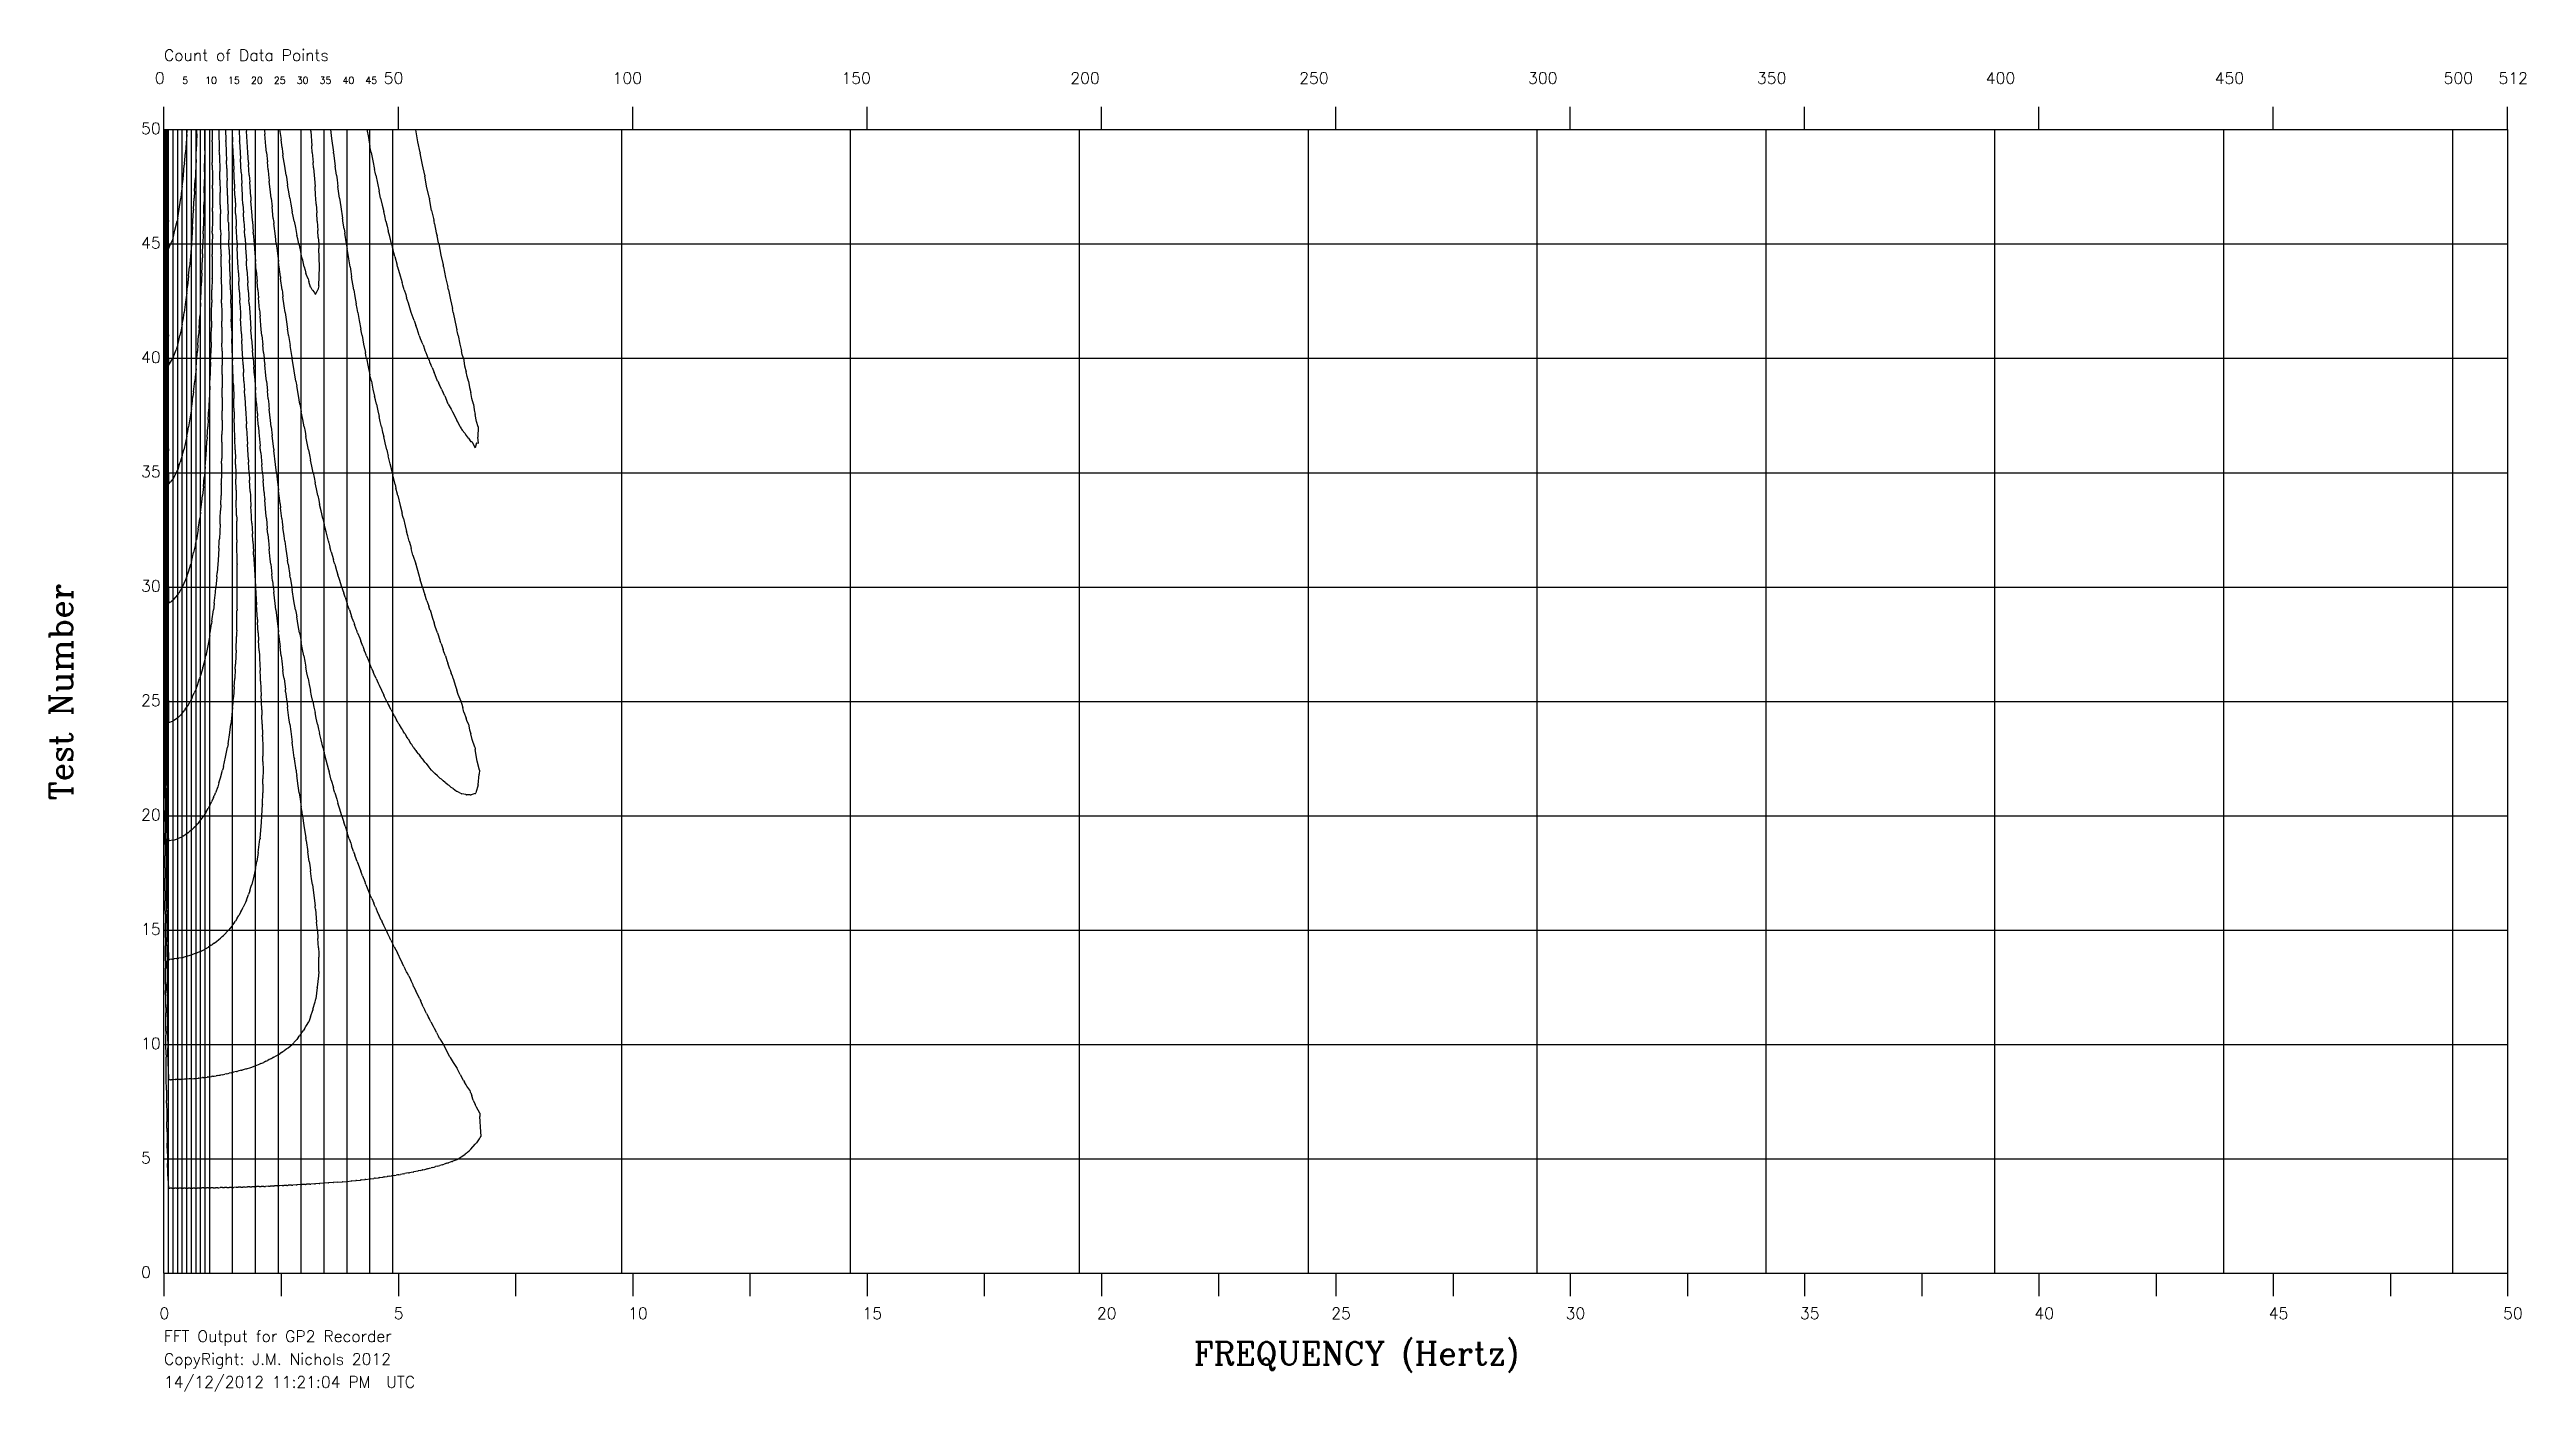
# Model space of a CAD drawing. Extents: x 75 to 616, y 74 to 368.
import ezdxf

# ---------------------------------------------------------------- set-up
doc = ezdxf.new("R2010")
doc.units = 0
doc.header["$MEASUREMENT"] = 0
for name, color, linetype in [('Border', 7, 'Continuous'), ('Contour-01', 7, 'Continuous'), ('Contour-02', 7, 'Continuous'), ('Contour-03', 7, 'Continuous'), ('Contour-04', 7, 'Continuous'), ('Contour-05', 7, 'Continuous'), ('Contour-06', 7, 'Continuous'), ('Contour-07', 7, 'Continuous'), ('Contour-08', 7, 'Continuous'), ('Contour-09', 7, 'Continuous'), ('LSDGN', 7, 'Continuous'), ('Maximum Z Line', 7, 'Continuous')]:
    doc.layers.add(name, color=color, linetype=linetype)
doc.styles.add('CONREC', font='complex.shx')

msp = doc.modelspace()

# ---------------------------------------------------------------- texts
at = {"layer": 'LSDGN', "style": 'CONREC'}
for s, height, p in [('Count of Data Points', 2.5, (100, 365)), ('0', 2.5, (98, 360)), ('5', 1.5, (104, 360)), ('10', 1.5, (109, 360)), ('15', 1.5, (114, 360)), ('20', 1.5, (119, 360)), ('25', 1.5, (124, 360)), ('30', 1.5, (129, 360)), ('35', 1.5, (134, 360)), ('40', 1.5, (139, 360)), ('45', 1.5, (144, 360)), ('50', 2.5, (148, 360)), ('100', 2.5, (198, 360)), ('150', 2.5, (248, 360)), ('200', 2.5, (298, 360)), ('250', 2.5, (348, 360)), ('300', 2.5, (398, 360)), ('350', 2.5, (448, 360)), ('400', 2.5, (498, 360)), ('450', 2.5, (548, 360)), ('500', 2.5, (598, 360)), ('512', 2.5, (610, 360)), ('50', 2.5, (95, 349)), ('45', 2.5, (95, 324)), ('40', 2.5, (95, 299)), ('35', 2.5, (95, 274)), ('30', 2.5, (95, 249)), ('25', 2.5, (95, 224)), ('20', 2.5, (95, 199)), ('15', 2.5, (95, 174)), ('10', 2.5, (95, 149)), ('5', 2.5, (95, 124)), ('0', 2.5, (95, 99)), ('0', 2.5, (99, 90)), ('5', 2.5, (150.2, 90)), ('10', 2.5, (201.4, 90)), ('15', 2.5, (252.6, 90)), ('20', 2.5, (303.8, 90)), ('25', 2.5, (355, 90)), ('30', 2.5, (406.2, 90)), ('35', 2.5, (457.4, 90)), ('40', 2.5, (508.6, 90)), ('45', 2.5, (559.8, 90)), ('50', 2.5, (611, 90)), ('FFT Output for GP2 Recorder', 2.5, (100, 85)), ('CopyRight: J.M. Nichols 2012', 2.5, (100, 80)), ('FREQUENCY (Hertz)', 5, (325, 80)), ('14/12/2012 11:21:04 PM  UTC', 2.5, (100, 75))]:
    msp.add_text(s, height=height, dxfattribs=at).set_placement(p)
msp.add_text(' Test Number', height=5, rotation=90, dxfattribs=at).set_placement((80, 200))

# ---------------------------------------------------------------- linework, layer by layer
at = {"layer": 'Border', "color": 84}
for p, q in [((100, 350), (100, 355)), ((151.2, 350), (151.2, 355)), ((202.4, 350), (202.4, 355)), ((253.6, 350), (253.6, 355)), ((304.8, 350), (304.8, 355)), ((356, 350), (356, 355)), ((407.2, 350), (407.2, 355)), ((458.4, 350), (458.4, 355)), ((509.6, 350), (509.6, 355)), ((560.8, 350), (560.8, 355)), ((612, 350), (612, 355)), ((100, 100), (100, 350)), ((100, 350), (612, 350)), ((100, 350), (612, 350)), ((100, 345), (100, 350)), ((101, 100), (101, 350)), ((102, 100), (102, 350)), ((103, 100), (103, 350)), ((104, 100), (104, 350)), ((105, 100), (105, 350)), ((105, 100), (105, 350)), ((106, 100), (106, 350)), ((107, 100), (107, 350)), ((108, 100), (108, 350)), ((109, 100), (109, 350)), ((110, 100), (110, 350)), ((110, 100), (110, 350)), ((115, 100), (115, 350)), ((120, 100), (120, 350)), ((125, 100), (125, 350)), ((130, 100), (130, 350)), ((135, 100), (135, 350)), ((140, 100), (140, 350)), ((145, 100), (145, 350)), ((150, 100), (150, 350)), ((150, 100), (150, 350)), ((200, 100), (200, 350)), ((250, 100), (250, 350)), ((300, 100), (300, 350)), ((350, 100), (350, 350)), ((400, 100), (400, 350)), ((450, 100), (450, 350)), ((500, 100), (500, 350)), ((550, 100), (550, 350)), ((600, 100), (600, 350)), ((612, 350), (612, 100)), ((100, 340), (100, 345)), ((100, 335), (100, 340)), ((100, 330), (100, 335)), ((100, 325), (100, 330)), ((100, 325), (612, 325)), ((100, 320), (100, 325)), ((100, 315), (100, 320)), ((100, 310), (100, 315)), ((100, 305), (100, 310)), ((100, 300), (100, 305)), ((100, 300), (612, 300)), ((100, 295), (100, 300)), ((100, 290), (100, 295)), ((100, 285), (100, 290)), ((100, 280), (100, 285)), ((100, 275), (100, 280)), ((100, 275), (612, 275)), ((100, 270), (100, 275)), ((100, 265), (100, 270)), ((100, 260), (100, 265)), ((100, 255), (100, 260)), ((100, 250), (100, 255)), ((100, 250), (612, 250)), ((100, 245), (100, 250)), ((100, 240), (100, 245)), ((100, 235), (100, 240)), ((100, 230), (100, 235)), ((100, 225), (100, 230)), ((100, 225), (612, 225)), ((100, 220), (100, 225)), ((100, 215), (100, 220)), ((100, 210), (100, 215)), ((100, 205), (100, 210)), ((100, 200), (100, 205)), ((100, 200), (612, 200)), ((100, 195), (100, 200)), ((100, 190), (100, 195)), ((100, 185), (100, 190)), ((100, 180), (100, 185)), ((100, 175), (100, 180)), ((100, 175), (612, 175)), ((100, 170), (100, 175)), ((100, 165), (100, 170)), ((100, 160), (100, 165)), ((100, 155), (100, 160)), ((100, 150), (100, 155)), ((100, 150), (612, 150)), ((100, 145), (100, 150)), ((100, 140), (100, 145)), ((100, 135), (100, 140)), ((100, 130), (100, 135)), ((100, 125), (100, 130)), ((100, 125), (612, 125)), ((100, 120), (100, 125)), ((100, 115), (100, 120)), ((100, 110), (100, 115)), ((100, 105), (100, 110)), ((100, 100), (100, 105)), ((100, 100), (612, 100)), ((100, 100), (100, 95)), ((125.6, 100), (125.6, 95)), ((151.2, 100), (151.2, 95)), ((176.8, 100), (176.8, 95)), ((202.4, 100), (202.4, 95)), ((228, 100), (228, 95)), ((253.6, 100), (253.6, 95)), ((279.2, 100), (279.2, 95)), ((304.8, 100), (304.8, 95)), ((330.4, 100), (330.4, 95)), ((356, 100), (356, 95)), ((381.6, 100), (381.6, 95)), ((407.2, 100), (407.2, 95)), ((432.8, 100), (432.8, 95)), ((458.4, 100), (458.4, 95)), ((484, 100), (484, 95)), ((509.6, 100), (509.6, 95)), ((535.2, 100), (535.2, 95)), ((560.8, 100), (560.8, 95)), ((586.4, 100), (586.4, 95)), ((612, 100), (612, 95))]:
    msp.add_line(p, q, dxfattribs=at)
at = {"layer": 'Contour-01', "color": 44}
for p, q in [((100.1, 349.5), (100.1, 350)), ((100.1, 349.5), (100.1, 345.5)), ((117.98, 350), (117.98, 349.91)), ((117.98, 349.91), (118, 349.63)), ((118.22, 346.12), (118, 349.63)), ((121.92, 350), (121.94, 349.71)), ((121.94, 349.71), (122, 349.03)), ((122.27, 346.34), (122, 349.03)), ((122.39, 345), (122.27, 346.34)), ((136.37, 350), (136.61, 348.04)), ((136.61, 348.04), (137, 345.07)), ((144.32, 350), (144.66, 348.28)), ((144.66, 348.28), (145, 346.32)), ((145.14, 345.68), (145, 346.32)), ((154.99, 350), (155, 349.98)), ((155, 349.98), (155, 349.96)), ((155.47, 347.35), (155, 349.96)), ((155.97, 345), (155.47, 347.35)), ((100.1, 345), (100.1, 345.5)), ((100.1, 344.49), (100.1, 345)), ((100.1, 344.49), (100.1, 340.51)), ((118.3, 345), (118.22, 346.12)), ((118.44, 342.8), (118.3, 345)), ((118.44, 342.8), (118.47, 342.35)), ((118.62, 340), (118.47, 342.35)), ((122.39, 345), (122.59, 342.96)), ((122.76, 341.2), (122.59, 342.96)), ((122.76, 341.2), (122.87, 340)), ((137.01, 345.03), (137, 345.07)), ((137.01, 345), (137.01, 345.03)), ((137.03, 344.87), (137.01, 345)), ((137.03, 344.87), (137.39, 341.97)), ((137.67, 340), (137.39, 341.97)), ((145.26, 345), (145.14, 345.68)), ((145.26, 345), (145.64, 343.19)), ((145.64, 343.19), (146, 341.25)), ((146.13, 340.66), (146, 341.25)), ((155.97, 345), (155.98, 344.92)), ((155.98, 344.92), (156, 344.84)), ((156.46, 342.3), (156, 344.84)), ((156.96, 340), (156.46, 342.3)), ((100.1, 340), (100.1, 340.51)), ((100.1, 339.48), (100.1, 340)), ((100.1, 339.48), (100.1, 335.52)), ((100.11, 335), (100.1, 335.52)), ((118.62, 340), (118.72, 338.58)), ((118.94, 335.3), (118.72, 338.58)), ((122.87, 340), (122.92, 339.58)), ((122.92, 339.58), (123, 338.71)), ((123.26, 336.32), (123, 338.71)), ((123.4, 335), (123.26, 336.32)), ((137.67, 340), (137.8, 338.98)), ((137.8, 338.98), (138, 337.55)), ((138.21, 336.04), (138, 337.55)), ((138.36, 335), (138.21, 336.04)), ((146.26, 340), (146.13, 340.66)), ((146.26, 340), (146.65, 338.25)), ((146.65, 338.25), (147, 336.5)), ((147.16, 335.82), (147, 336.5)), ((147.33, 335), (147.16, 335.82)), ((156.96, 340), (156.98, 339.89)), ((156.98, 339.89), (157, 339.79)), ((157.46, 337.3), (157, 339.79)), ((157.97, 335), (157.46, 337.3)), ((100.11, 334.46), (100.11, 335)), ((100.11, 334.46), (100.11, 330.54)), ((100.11, 330), (100.11, 330.54)), ((118.94, 335.3), (118.96, 335)), ((118.96, 335), (118.97, 334.85)), ((118.97, 334.85), (119, 334.43)), ((119.24, 331.19), (119, 334.43)), ((119.33, 330), (119.24, 331.19)), ((123.4, 335), (123.62, 333.08)), ((123.88, 330.59), (123.62, 333.08)), ((123.88, 330.59), (123.95, 330)), ((138.36, 335), (138.62, 333.11)), ((138.62, 333.11), (139, 330.61)), ((139.05, 330.26), (139, 330.61)), ((139.09, 330), (139.05, 330.26)), ((147.33, 335), (147.7, 333.48)), ((147.7, 333.48), (148, 332.07)), ((148.23, 331.16), (148, 332.07)), ((148.49, 330), (148.23, 331.16)), ((157.97, 335), (157.98, 334.92)), ((157.98, 334.92), (158, 334.84)), ((158.47, 332.34), (158, 334.84)), ((158.47, 332.34), (158.95, 330.24)), ((159, 330.03), (158.95, 330.24)), ((100.11, 329.45), (100.11, 330)), ((100.11, 329.45), (100.11, 325.55)), ((100.11, 325), (100.11, 325.55)), ((100.11, 324.44), (100.11, 325)), ((119.33, 330), (119.51, 327.55)), ((119.52, 327.38), (119.51, 327.55)), ((119.52, 327.38), (119.71, 325)), ((119.71, 325), (119.78, 323.92)), ((123.95, 330), (123.97, 329.83)), ((123.97, 329.83), (124, 329.5)), ((124.34, 326.71), (124, 329.5)), ((124.54, 325), (124.34, 326.71)), ((124.54, 325), (124.72, 323.58)), ((139.35, 328.27), (139.09, 330)), ((139.35, 328.27), (139.48, 327.38)), ((139.85, 325), (139.48, 327.38)), ((139.85, 325), (139.91, 324.57)), ((148.49, 330), (148.78, 328.88)), ((148.78, 328.88), (149, 327.88)), ((149.33, 326.66), (149, 327.88)), ((149.72, 325), (149.33, 326.66)), ((149.72, 325), (149.88, 324.4)), ((159, 330.01), (159, 330.03)), ((159.01, 330), (159, 330.01)), ((159.12, 329.42), (159.01, 330)), ((159.12, 329.42), (159.49, 327.44)), ((159.49, 327.44), (159.65, 326.75)), ((160, 325.23), (159.65, 326.75)), ((160.02, 325.12), (160, 325.23)), ((160.05, 325), (160.02, 325.12)), ((160.05, 325), (160.51, 322.55)), ((100.11, 324.44), (100.11, 320.56)), ((100.11, 320), (100.11, 320.56)), ((100.11, 319.43), (100.11, 320)), ((100.11, 319.43), (100.11, 315.57)), ((119.78, 323.92), (120, 321.13)), ((120.07, 320.33), (120, 321.13)), ((120.09, 320), (120.07, 320.33)), ((120.16, 319.2), (120.09, 320)), ((124.72, 323.58), (125, 321.14)), ((125.09, 320.46), (125, 321.14)), ((125.15, 320), (125.09, 320.46)), ((125.44, 317.82), (125.15, 320)), ((139.91, 324.57), (140, 324.03)), ((140.35, 321.75), (140, 324.03)), ((140.64, 320), (140.35, 321.75)), ((140.64, 320), (140.8, 318.98)), ((149.88, 324.4), (150, 323.89)), ((150.46, 322.28), (150, 323.89)), ((150.46, 322.28), (150.93, 320.37)), ((151, 320.07), (150.93, 320.37)), ((151.01, 320.04), (151, 320.07)), ((151.02, 320), (151.01, 320.04)), ((151.02, 320), (151.61, 318.06)), ((160.51, 322.55), (161, 320.44)), ((161.04, 320.22), (161, 320.44)), ((161.1, 320), (161.04, 320.22)), ((161.1, 320), (161.53, 317.66)), ((100.12, 315), (100.11, 315.57)), ((100.12, 314.42), (100.12, 315)), ((100.12, 314.42), (100.12, 310.58)), ((120.16, 319.2), (120.36, 316.78)), ((120.51, 315), (120.36, 316.78)), ((120.51, 315), (120.65, 313.25)), ((125.44, 317.82), (125.49, 317.43)), ((125.8, 315), (125.49, 317.43)), ((125.8, 315), (125.88, 314.39)), ((125.88, 314.39), (126, 313.43)), ((140.8, 318.98), (141, 317.78)), ((141.25, 316.24), (141, 317.78)), ((141.47, 315), (141.25, 316.24)), ((141.47, 315), (141.71, 313.53)), ((151.61, 318.06), (152, 316.59)), ((152.2, 315.99), (152, 316.59)), ((152.47, 315), (152.2, 315.99)), ((152.47, 315), (152.8, 313.98)), ((152.8, 313.98), (153, 313.25)), ((161.53, 317.66), (162, 315.66)), ((162.07, 315.34), (162, 315.66)), ((162.15, 315), (162.07, 315.34)), ((162.15, 315), (162.56, 312.78)), ((100.12, 310), (100.12, 310.58)), ((100.12, 309.4), (100.12, 310)), ((100.12, 309.4), (100.12, 305.6)), ((120.88, 310.61), (120.65, 313.25)), ((120.88, 310.61), (120.93, 310)), ((120.93, 310), (120.95, 309.75)), ((120.95, 309.75), (121, 309.18)), ((121.26, 306.32), (121, 309.18)), ((126.29, 311.44), (126, 313.43)), ((126.49, 310), (126.29, 311.44)), ((126.49, 310), (126.7, 308.52)), ((126.7, 308.52), (127, 306.4)), ((141.71, 313.53), (142, 311.89)), ((142.18, 310.88), (142, 311.89)), ((142.34, 310), (142.18, 310.88)), ((142.34, 310), (142.65, 308.23)), ((153.41, 312.05), (153, 313.25)), ((154, 310), (153.41, 312.05)), ((154, 310), (154, 310)), ((154, 310), (154, 310)), ((154.65, 308.27), (154, 310)), ((154, 310), (154, 310)), ((162.56, 312.78), (163, 310.91)), ((163.09, 310.46), (163, 310.91)), ((163.21, 310), (163.09, 310.46)), ((163.21, 310), (163.58, 307.92)), ((100.12, 305), (100.12, 305.6)), ((100.12, 304.39), (100.12, 305)), ((100.12, 304.39), (100.12, 300.61)), ((121.39, 305), (121.26, 306.32)), ((121.39, 305), (121.58, 302.92)), ((127.12, 305.62), (127, 306.4)), ((127.22, 305), (127.12, 305.62)), ((127.22, 305), (127.56, 302.82)), ((142.65, 308.23), (143, 306.4)), ((143.13, 305.67), (143, 306.4)), ((143.27, 305), (143.13, 305.67)), ((143.27, 305), (143.62, 303.1)), ((143.62, 303.1), (144, 301.25)), ((154.65, 308.27), (155, 307.17)), ((155.29, 306.44), (155, 307.17)), ((155.75, 305), (155.29, 306.44)), ((155.75, 305), (155.92, 304.58)), ((155.92, 304.58), (156, 304.32)), ((156, 304.32), (156.27, 303.67)), ((156.59, 302.94), (156.27, 303.67)), ((163.58, 307.92), (164, 306.22)), ((164.12, 305.62), (164, 306.22)), ((164.3, 305), (164.12, 305.62)), ((164.3, 305), (164.62, 303.11)), ((164.62, 303.11), (165, 301.61)), ((100.12, 300), (100.12, 300.61)), ((100.13, 299.37), (100.12, 300)), ((100.13, 299.37), (100.13, 295.63)), ((121.74, 301.3), (121.58, 302.92)), ((121.74, 301.3), (121.86, 300)), ((121.86, 300), (121.91, 299.54)), ((121.91, 299.54), (122, 298.59)), ((122.24, 296.21), (122, 298.59)), ((127.97, 300.15), (127.56, 302.82)), ((127.97, 300.15), (127.99, 300)), ((127.99, 300), (128, 299.98)), ((128, 299.98), (128, 299.95)), ((128.46, 297.29), (128, 299.95)), ((144.12, 300.62), (144, 301.25)), ((144.26, 300), (144.12, 300.62)), ((144.26, 300), (144.63, 298.13)), ((144.63, 298.13), (145, 296.4)), ((156.59, 302.94), (157, 301.76)), ((157.25, 301.23), (157, 301.76)), ((157.68, 300), (157.25, 301.23)), ((157.68, 300), (157.9, 299.49)), ((157.9, 299.49), (158, 299.21)), ((158, 299.21), (158.28, 298.58)), ((158.59, 297.96), (158.28, 298.58)), ((158.59, 297.96), (159, 296.9)), ((165.16, 300.82), (165, 301.61)), ((165.4, 300), (165.16, 300.82)), ((165.4, 300), (165.67, 298.35)), ((165.67, 298.35), (166, 297.07)), ((100.13, 295), (100.13, 295.63)), ((100.13, 294.36), (100.13, 295)), ((100.13, 294.36), (100.13, 290.64)), ((122.37, 295), (122.24, 296.21)), ((122.37, 295), (122.58, 292.92)), ((122.77, 291.16), (122.58, 292.92)), ((128.83, 295), (128.46, 297.29)), ((128.83, 295), (128.91, 294.55)), ((128.91, 294.55), (129, 293.98)), ((129.38, 291.9), (129, 293.98)), ((145.14, 295.71), (145, 296.4)), ((145.31, 295), (145.14, 295.71)), ((145.31, 295), (145.66, 293.28)), ((145.66, 293.28), (146, 291.75)), ((159.27, 296.37), (159, 296.9)), ((159.78, 295), (159.27, 296.37)), ((159.78, 295), (159.94, 294.68)), ((159.94, 294.68), (160, 294.51)), ((160, 294.51), (160.17, 294.17)), ((160.66, 293.29), (160.17, 294.17)), ((160.66, 293.29), (161, 292.45)), ((161.36, 291.81), (161, 292.45)), ((166.21, 296.05), (166, 297.07)), ((166.53, 295), (166.21, 296.05)), ((166.53, 295), (166.72, 293.61)), ((166.72, 293.61), (167, 292.53)), ((167.25, 291.23), (167, 292.53)), ((100.13, 290), (100.13, 290.64)), ((100.13, 289.34), (100.13, 290)), ((100.13, 289.34), (100.13, 285.66)), ((122.77, 291.16), (122.89, 290)), ((122.89, 290), (122.93, 289.63)), ((122.93, 289.63), (123, 288.92)), ((123.28, 286.39), (123, 288.92)), ((129.71, 290), (129.38, 291.9)), ((129.71, 290), (129.85, 289.23)), ((129.85, 289.23), (130, 288.33)), ((130.33, 286.63), (130, 288.33)), ((146.18, 290.91), (146, 291.75)), ((146.4, 290), (146.18, 290.91)), ((146.4, 290), (146.71, 288.53)), ((146.71, 288.53), (147, 287.27)), ((147.24, 286.2), (147, 287.27)), ((161.36, 291.81), (161.94, 290.3)), ((162, 290.16), (161.94, 290.3)), ((162.03, 290.13), (162, 290.16)), ((162.08, 290), (162.03, 290.13)), ((162.08, 290), (162.77, 288.87)), ((162.77, 288.87), (163, 288.33)), ((163, 288.33), (163.5, 287.51)), ((163.5, 287.51), (164, 286.42)), ((163.5, 287.51), (163.5, 287.51)), ((167.65, 290), (167.25, 291.23)), ((167.65, 290), (167.75, 288.76)), ((167.75, 288.76), (168, 287.71)), ((168.24, 286.18), (168, 287.71)), ((100.13, 285), (100.13, 285.66)), ((100.14, 284.32), (100.13, 285)), ((100.14, 284.32), (100.14, 280.68)), ((123.43, 285), (123.28, 286.39)), ((123.43, 285), (123.63, 283.16)), ((123.97, 280.16), (123.63, 283.16)), ((130.62, 285), (130.33, 286.63)), ((130.62, 285), (130.81, 284.03)), ((130.81, 284.03), (131, 282.94)), ((131.3, 281.48), (131, 282.94)), ((131.58, 280), (131.3, 281.48)), ((147.53, 285), (147.24, 286.2)), ((147.53, 285), (147.77, 283.87)), ((147.77, 283.87), (148, 282.93)), ((148.31, 281.56), (148, 282.93)), ((148.7, 280), (148.31, 281.56)), ((164.23, 286.15), (164, 286.42)), ((164.7, 285), (164.23, 286.15)), ((164.7, 285), (164.93, 284.65)), ((164.93, 284.65), (165, 284.49)), ((165, 284.49), (165.15, 284.26)), ((165.73, 283.66), (165.15, 284.26)), ((165.73, 283.66), (166, 283.1)), ((166, 283.1), (166.48, 282.58)), ((166.51, 282.57), (166.48, 282.58)), ((166.51, 282.57), (167, 281.75)), ((167.34, 281.72), (167, 281.75)), ((167.34, 281.72), (167.91, 280.47)), ((168.31, 281.56), (168, 280.45)), ((168.63, 285), (168.24, 286.18)), ((168.31, 281.56), (168.7, 281.49)), ((168.63, 285), (168.55, 282.73)), ((168.7, 281.49), (168.55, 282.73)), ((100.14, 280), (100.14, 280.68)), ((100.14, 279.3), (100.14, 280)), ((100.14, 279.3), (100.14, 275.7)), ((123.97, 280.16), (123.99, 280)), ((123.99, 280), (123.99, 279.95)), ((123.99, 279.95), (124, 279.87)), ((124.35, 276.77), (124, 279.87)), ((124.56, 275), (124.35, 276.77)), ((131.58, 280), (131.79, 278.93)), ((131.79, 278.93), (132, 277.77)), ((132.28, 276.42), (132, 277.77)), ((132.56, 275), (132.28, 276.42)), ((148.7, 280), (148.86, 279.28)), ((148.86, 279.28), (149, 278.68)), ((149.39, 276.96), (149, 278.68)), ((149.89, 275), (149.39, 276.96)), ((168, 280.45), (167.91, 280.47)), ((100.14, 275), (100.14, 275.7)), ((100.14, 274.29), (100.14, 275)), ((100.14, 274.29), (100.14, 270.71)), ((100.14, 270), (100.14, 270.71)), ((124.56, 275), (124.72, 273.59)), ((124.72, 273.59), (125, 271.16)), ((125.09, 270.44), (125, 271.16)), ((132.56, 275), (132.78, 273.92)), ((132.78, 273.92), (133, 272.8)), ((133.29, 271.46), (133, 272.8)), ((133.59, 270), (133.29, 271.46)), ((149.89, 275), (149.95, 274.73)), ((149.95, 274.73), (150, 274.5)), ((150.48, 272.39), (150, 274.5)), ((150.48, 272.39), (150.68, 271.59)), ((151, 270.32), (150.68, 271.59)), ((100.15, 269.27), (100.14, 270)), ((100.15, 269.27), (100.15, 265.73)), ((100.15, 265), (100.15, 265.73)), ((125.14, 270), (125.09, 270.44)), ((125.36, 268.21), (125.14, 270)), ((125.36, 268.21), (125.46, 267.32)), ((125.75, 265), (125.46, 267.32)), ((133.59, 270), (133.8, 269.02)), ((133.8, 269.02), (134, 268.08)), ((134.33, 266.66), (134, 268.08)), ((134.69, 265), (134.33, 266.66)), ((151.04, 270.18), (151, 270.32)), ((151.08, 270), (151.04, 270.18)), ((151.08, 270), (151.57, 267.85)), ((151.57, 267.85), (152, 266.16)), ((152.13, 265.64), (152, 266.16)), ((152.3, 265), (152.13, 265.64)), ((100.15, 264.25), (100.15, 265)), ((100.15, 264.25), (100.15, 260.75)), ((100.15, 260), (100.15, 260.75)), ((100.16, 259.22), (100.15, 260)), ((125.75, 265), (125.85, 264.23)), ((125.85, 264.23), (126, 263.04)), ((126.24, 261.22), (126, 263.04)), ((126.41, 260), (126.24, 261.22)), ((126.41, 260), (126.65, 258.27)), ((134.69, 265), (134.86, 264.3)), ((134.86, 264.3), (135, 263.69)), ((135.41, 262.07), (135, 263.69)), ((135.91, 260), (135.41, 262.07)), ((135.91, 260), (135.96, 259.81)), ((135.96, 259.81), (136, 259.66)), ((152.3, 265), (152.68, 263.39)), ((152.68, 263.39), (153, 262.18)), ((153.24, 261.22), (153, 262.18)), ((153.6, 260), (153.24, 261.22)), ((153.6, 260), (153.82, 259.09)), ((100.16, 259.22), (100.16, 255.78)), ((100.16, 255), (100.16, 255.78)), ((100.16, 254.2), (100.16, 255)), ((126.65, 258.27), (127, 255.87)), ((127.07, 255.37), (127, 255.87)), ((127.13, 255), (127.07, 255.37)), ((127.13, 255), (127.51, 252.55)), ((136, 259.66), (136.24, 258.82)), ((136.55, 257.73), (136.24, 258.82)), ((136.55, 257.73), (137, 256.03)), ((137.12, 255.62), (137, 256.03)), ((137.3, 255), (137.12, 255.62)), ((137.3, 255), (137.72, 253.61)), ((153.82, 259.09), (154, 258.45)), ((154.4, 256.98), (154, 258.45)), ((154.4, 256.98), (154.99, 255.06)), ((155, 255.02), (154.99, 255.06)), ((155, 255.01), (155, 255.02)), ((155.01, 255), (155, 255.01)), ((155.01, 255), (155.58, 252.9)), ((100.16, 254.2), (100.16, 250.8)), ((100.16, 250), (100.16, 250.8)), ((100.17, 249.17), (100.16, 250)), ((100.17, 249.17), (100.17, 245.83)), ((127.58, 252.08), (127.51, 252.55)), ((127.58, 252.08), (127.91, 250)), ((127.91, 250), (127.95, 249.76)), ((127.95, 249.76), (128, 249.46)), ((128.4, 247.01), (128, 249.46)), ((137.72, 253.61), (138, 252.65)), ((138.33, 251.64), (138, 252.65)), ((138.82, 250), (138.33, 251.64)), ((138.82, 250), (138.93, 249.66)), ((138.93, 249.66), (139, 249.44)), ((139, 249.44), (139.27, 248.64)), ((155.58, 252.9), (156, 251.57)), ((156.19, 250.94), (156, 251.57)), ((156.51, 250), (156.19, 250.94)), ((156.51, 250), (156.79, 248.97)), ((156.79, 248.97), (157, 248.35)), ((100.17, 245), (100.17, 245.83)), ((100.17, 244.14), (100.17, 245)), ((100.17, 244.14), (100.17, 240.86)), ((128.75, 245), (128.4, 247.01)), ((128.75, 245), (128.86, 244.3)), ((128.86, 244.3), (129, 243.48)), ((139.56, 247.81), (139.27, 248.64)), ((139.56, 247.81), (140, 246.44)), ((140.19, 245.93), (140, 246.44)), ((140.5, 245), (140.19, 245.93)), ((140.5, 245), (140.82, 244.09)), ((140.82, 244.09), (141, 243.55)), ((141.46, 242.32), (141, 243.55)), ((157.4, 247.02), (157, 248.35)), ((157.4, 247.02), (157.84, 245.82)), ((158, 245.34), (157.84, 245.82)), ((158.04, 245.21), (158, 245.34)), ((158.12, 245), (158.04, 245.21)), ((158.12, 245), (158.64, 243.22)), ((100.17, 240), (100.17, 240.86)), ((100.18, 239.11), (100.17, 240)), ((100.18, 239.11), (100.18, 235.89)), ((129.33, 241.63), (129, 243.48)), ((129.62, 240), (129.33, 241.63)), ((129.62, 240), (129.8, 238.98)), ((129.8, 238.98), (130, 237.85)), ((141.46, 242.32), (141.64, 241.8)), ((142, 240.78), (141.64, 241.8)), ((142.1, 240.52), (142, 240.78)), ((142.29, 240), (142.1, 240.52)), ((142.29, 240), (142.76, 238.8)), ((142.76, 238.8), (143, 238.14)), ((143.42, 237.11), (143, 238.14)), ((158.64, 243.22), (159, 242.19)), ((159.27, 241.36), (159, 242.19)), ((159.79, 240), (159.27, 241.36)), ((159.79, 240), (159.91, 239.56)), ((159.91, 239.56), (160, 239.31)), ((160, 239.31), (160.37, 238.13)), ((160.53, 237.63), (160.37, 238.13)), ((100.18, 235), (100.18, 235.89)), ((100.18, 234.08), (100.18, 235)), ((100.18, 234.08), (100.18, 230.92)), ((130.27, 236.37), (130, 237.85)), ((130.54, 235), (130.27, 236.37)), ((130.54, 235), (130.76, 233.78)), ((130.76, 233.78), (131, 232.48)), ((143.42, 237.11), (143.76, 236.18)), ((144, 235.56), (143.76, 236.18)), ((144.08, 235.38), (144, 235.56)), ((144.23, 235), (144.08, 235.38)), ((144.23, 235), (144.75, 233.77)), ((144.75, 233.77), (145, 233.14)), ((145.43, 232.16), (145, 233.14)), ((160.53, 237.63), (161, 236.32)), ((161.17, 235.83), (161, 236.32)), ((161.5, 235), (161.17, 235.83)), ((161.5, 235), (161.79, 233.96)), ((161.79, 233.96), (162, 233.37)), ((162.42, 232.08), (162, 233.37)), ((100.19, 230), (100.18, 230.92)), ((100.19, 229.05), (100.19, 230)), ((100.19, 229.05), (100.19, 225.95)), ((131.24, 231.22), (131, 232.48)), ((131.49, 230), (131.24, 231.22)), ((131.49, 230), (131.74, 228.69)), ((131.74, 228.69), (132, 227.37)), ((132.24, 226.2), (132, 227.37)), ((145.43, 232.16), (145.7, 231.48)), ((146, 230.76), (145.7, 231.48)), ((146.11, 230.54), (146, 230.76)), ((146.33, 230), (146.11, 230.54)), ((146.33, 230), (146.8, 229)), ((146.8, 229), (147, 228.54)), ((147, 228.54), (147.5, 227.5)), ((147.5, 227.5), (148, 226.4)), ((147.5, 227.5), (147.5, 227.5)), ((162.42, 232.08), (162.76, 231.2)), ((163, 230.55), (162.76, 231.2)), ((163.07, 230.35), (163, 230.55)), ((163.21, 230), (163.07, 230.35)), ((163.21, 230), (163.67, 228.37)), ((163.67, 228.37), (164, 227.43)), ((164.3, 226.5), (164, 227.43)), ((100.19, 225), (100.19, 225.95)), ((100.2, 224.02), (100.19, 225)), ((100.2, 224.02), (100.2, 220.98)), ((132.49, 225), (132.24, 226.2)), ((132.49, 225), (132.75, 223.74)), ((132.75, 223.74), (133, 222.56)), ((133.27, 221.33), (133, 222.56)), ((148.2, 226.01), (148, 226.4)), ((148.66, 225), (148.2, 226.01)), ((148.66, 225), (148.91, 224.53)), ((148.91, 224.53), (149, 224.33)), ((149, 224.33), (149.21, 223.93)), ((149.64, 223.18), (149.21, 223.93)), ((149.64, 223.18), (150, 222.46)), ((150.37, 221.83), (150, 222.46)), ((164.89, 225), (164.3, 226.5)), ((164.89, 225), (164.95, 224.76)), ((164.95, 224.76), (165, 224.6)), ((165, 224.6), (165.27, 223.65)), ((165.54, 222.68), (165.27, 223.65)), ((165.54, 222.68), (166, 221.33)), ((100.2, 220), (100.2, 220.98)), ((100.2, 218.98), (100.2, 220)), ((100.2, 218.98), (100.2, 216.02)), ((133.57, 220), (133.27, 221.33)), ((133.57, 220), (133.79, 218.96)), ((133.79, 218.96), (134, 218.05)), ((134.33, 216.64), (134, 218.05)), ((134.72, 215), (134.33, 216.64)), ((150.37, 221.83), (150.81, 220.93)), ((151, 220.58), (150.81, 220.93)), ((151.09, 220.44), (151, 220.58)), ((151.32, 220), (151.09, 220.44)), ((151.32, 220), (151.84, 219.18)), ((151.84, 219.18), (152, 218.89)), ((152, 218.89), (152.32, 218.38)), ((152.6, 217.99), (152.32, 218.38)), ((152.6, 217.99), (153, 217.31)), ((153.36, 216.79), (153, 217.31)), ((153.36, 216.79), (153.79, 216.06)), ((166.16, 220.81), (166, 221.33)), ((166.49, 220), (166.16, 220.81)), ((166.49, 220), (166.75, 218.76)), ((166.75, 218.76), (167, 217.91)), ((167.33, 216.65), (167, 217.91)), ((167.92, 215), (167.33, 216.65)), ((100.21, 215), (100.2, 216.02)), ((100.21, 213.94), (100.21, 215)), ((100.21, 213.94), (100.21, 211.06)), ((100.22, 210), (100.21, 211.06)), ((134.72, 215), (134.87, 214.36)), ((134.87, 214.36), (135, 213.84)), ((135.43, 212.13), (135, 213.84)), ((135.98, 210), (135.43, 212.13)), ((154, 215.73), (153.79, 216.06)), ((154.12, 215.58), (154, 215.73)), ((154.47, 215), (154.12, 215.58)), ((154.47, 215), (154.89, 214.45)), ((154.89, 214.45), (155, 214.29)), ((155, 214.29), (155.19, 214.03)), ((155.69, 213.45), (155.19, 214.03)), ((155.69, 213.45), (156, 213.01)), ((156.49, 212.43), (156, 213.01)), ((156.49, 212.43), (156.53, 212.37)), ((157, 211.75), (156.53, 212.37)), ((157.29, 211.44), (157, 211.75)), ((157.29, 211.44), (157.87, 210.65)), ((167.92, 215), (167.95, 214.74)), ((167.95, 214.74), (168, 214.46)), ((168.39, 211.97), (168, 214.46)), ((168.92, 210), (168.39, 211.97)), ((100.22, 208.89), (100.22, 210)), ((100.22, 208.89), (100.22, 206.11)), ((100.23, 205), (100.22, 206.11)), ((135.98, 210), (135.99, 209.95)), ((135.99, 209.95), (136, 209.92)), ((136, 209.92), (136.07, 209.66)), ((136.56, 207.8), (136.07, 209.66)), ((136.56, 207.8), (137, 206.21)), ((137.14, 205.71), (137, 206.21)), ((137.35, 205), (137.14, 205.71)), ((158, 210.49), (157.87, 210.65)), ((158.08, 210.42), (158, 210.49)), ((158.42, 210), (158.08, 210.42)), ((158.42, 210), (158.91, 209.53)), ((158.91, 209.53), (159, 209.41)), ((159, 209.41), (159.15, 209.27)), ((159.75, 208.76), (159.15, 209.27)), ((159.75, 208.76), (160, 208.49)), ((160, 208.49), (160.37, 208.17)), ((160.6, 208.01), (160.37, 208.17)), ((160.6, 208.01), (161, 207.62)), ((161.46, 207.28), (161, 207.62)), ((161.46, 207.28), (161.57, 207.16)), ((162, 206.8), (161.57, 207.16)), ((162.32, 206.62), (162, 206.8)), ((162.32, 206.62), (162.76, 206.2)), ((163, 206.04), (162.76, 206.2)), ((163.19, 205.96), (163, 206.04)), ((163.19, 205.96), (163.93, 205.37)), ((168.64, 206.78), (168.14, 205)), ((168.64, 206.78), (168.82, 209.11)), ((168.92, 210), (168.82, 209.11)), ((100.23, 203.84), (100.23, 205)), ((100.23, 203.84), (100.23, 201.16)), ((100.24, 200), (100.23, 201.16)), ((137.35, 205), (137.73, 203.64)), ((137.73, 203.64), (138, 202.73)), ((138.33, 201.64), (138, 202.73)), ((138.85, 200), (138.33, 201.64)), ((164, 205.34), (163.93, 205.37)), ((164.07, 205.33), (164, 205.34)), ((164.6, 205), (164.07, 205.33)), ((164.6, 205), (164.97, 204.85)), ((164.97, 204.85), (165, 204.83)), ((165, 204.83), (165.04, 204.82)), ((165.93, 204.64), (165.04, 204.82)), ((165.93, 204.64), (166, 204.6)), ((166, 204.6), (166.09, 204.57)), ((166.92, 204.61), (166.09, 204.57)), ((166.92, 204.61), (167, 204.58)), ((167, 204.58), (167.09, 204.57)), ((167.98, 204.9), (167.09, 204.57)), ((167.98, 204.9), (168, 204.9)), ((168, 204.9), (168.02, 204.9)), ((168.02, 204.9), (168.14, 205)), ((100.24, 198.79), (100.24, 200)), ((100.24, 198.79), (100.24, 196.21)), ((100.25, 195), (100.24, 196.21)), ((100.25, 193.73), (100.25, 195)), ((138.85, 200), (138.94, 199.69)), ((138.94, 199.69), (139, 199.49)), ((139, 199.49), (139.28, 198.6)), ((139.55, 197.74), (139.28, 198.6)), ((139.55, 197.74), (140, 196.37)), ((140.17, 195.86), (140, 196.37)), ((140.48, 195), (140.17, 195.86)), ((140.48, 195), (140.8, 194)), ((100.25, 193.73), (100.25, 191.27)), ((100.26, 190), (100.25, 191.27)), ((100.27, 188.66), (100.26, 190)), ((140.8, 194), (141, 193.41)), ((141.43, 192.17), (141, 193.41)), ((141.43, 192.17), (141.72, 191.38)), ((142, 190.62), (141.72, 191.38)), ((142.08, 190.4), (142, 190.62)), ((142.24, 190), (142.08, 190.4)), ((142.24, 190), (142.72, 188.61)), ((100.27, 188.66), (100.27, 186.34)), ((100.28, 185), (100.27, 186.34)), ((100.28, 183.59), (100.28, 185)), ((142.72, 188.61), (143, 187.87)), ((143.38, 186.88), (143, 187.87)), ((143.38, 186.88), (143.87, 185.65)), ((144, 185.32), (143.87, 185.65)), ((144.04, 185.21), (144, 185.32)), ((144.13, 185), (144.04, 185.21)), ((144.13, 185), (144.7, 183.52)), ((100.28, 183.59), (100.28, 181.41)), ((100.29, 180), (100.28, 181.41)), ((100.3, 178.5), (100.29, 180)), ((144.7, 183.52), (145, 182.8)), ((145.38, 181.89), (145, 182.8)), ((145.38, 181.89), (145.82, 180.88)), ((146, 180.47), (145.82, 180.88)), ((146.07, 180.33), (146, 180.47)), ((146.22, 180), (146.07, 180.33)), ((146.22, 180), (146.75, 178.74)), ((146.75, 178.74), (147, 178.18)), ((100.3, 178.5), (100.3, 176.5)), ((100.31, 175), (100.3, 176.5)), ((100.32, 173.41), (100.31, 175)), ((100.32, 173.41), (100.32, 171.59)), ((147.44, 177.21), (147, 178.18)), ((147.44, 177.21), (147.64, 176.82)), ((148, 176.05), (147.64, 176.82)), ((148.15, 175.74), (148, 176.05)), ((148.53, 175), (148.15, 175.74)), ((148.53, 175), (148.85, 174.27)), ((148.85, 174.27), (149, 173.96)), ((149, 173.96), (149.35, 173.23)), ((149.56, 172.79), (149.35, 173.23)), ((100.33, 170), (100.32, 171.59)), ((100.34, 168.31), (100.33, 170)), ((100.34, 168.31), (100.34, 166.69)), ((149.56, 172.79), (150, 171.91)), ((150.27, 171.37), (150, 171.91)), ((150.27, 171.37), (150.99, 170.05)), ((151, 170.03), (150.99, 170.05)), ((151, 170.02), (151, 170.03)), ((151.02, 170), (151, 170.02)), ((151.02, 170), (151.7, 168.5)), ((151.7, 168.5), (152, 167.89)), ((152.41, 167.05), (152, 167.89)), ((100.35, 165), (100.34, 166.69)), ((100.36, 163.2), (100.35, 165)), ((100.36, 163.2), (100.36, 161.8)), ((152.41, 167.05), (152.7, 166.51)), ((153, 165.92), (152.7, 166.51)), ((153.13, 165.66), (153, 165.92)), ((153.5, 165), (153.13, 165.66)), ((153.5, 165), (153.84, 164.2)), ((153.84, 164.2), (154, 163.85)), ((154, 163.85), (154.41, 162.97)), ((154.54, 162.68), (154.41, 162.97)), ((154.54, 162.68), (155, 161.72)), ((100.37, 160), (100.36, 161.8)), ((100.38, 158.09), (100.37, 160)), ((100.38, 158.09), (100.38, 156.91)), ((155.24, 161.22), (155, 161.72)), ((155.88, 160), (155.24, 161.22)), ((155.88, 160), (155.96, 159.81)), ((155.96, 159.81), (156, 159.72)), ((156, 159.72), (156.1, 159.51)), ((156.65, 158.27), (156.1, 159.51)), ((156.65, 158.27), (157, 157.55)), ((157.36, 156.81), (157, 157.55)), ((100.4, 155), (100.38, 156.91)), ((100.41, 152.94), (100.4, 155)), ((100.41, 152.94), (100.41, 152.06)), ((100.43, 150), (100.41, 152.06)), ((157.36, 156.81), (157.8, 155.99)), ((158, 155.6), (157.8, 155.99)), ((158.09, 155.43), (158, 155.6)), ((158.33, 155), (158.09, 155.43)), ((158.33, 155), (158.8, 154)), ((158.8, 154), (159, 153.61)), ((159, 153.61), (159.45, 152.75)), ((159.52, 152.61), (159.45, 152.75)), ((159.52, 152.61), (160, 151.74)), ((160.26, 151.28), (160, 151.74)), ((100.45, 147.75), (100.43, 150)), ((100.45, 147.75), (100.45, 147.25)), ((100.47, 145), (100.45, 147.25)), ((160.26, 151.28), (160.98, 150.12)), ((161, 150.08), (160.98, 150.12)), ((161.01, 150.06), (161, 150.08)), ((161.05, 150), (161.01, 150.06)), ((161.05, 150), (161.73, 148.64)), ((161.73, 148.64), (162, 148.15)), ((162.47, 147.33), (162, 148.15)), ((162.47, 147.33), (162.56, 147.18)), ((163, 146.46), (162.56, 147.18)), ((163.22, 146.1), (163, 146.46)), ((100.5, 142.51), (100.47, 145)), ((100.5, 142.51), (100.5, 142.49)), ((100.53, 140), (100.5, 142.49)), ((163.98, 145), (163.22, 146.1)), ((163.98, 145), (163.99, 144.97)), ((163.99, 144.97), (164, 144.96)), ((164, 144.96), (164.01, 144.93)), ((164.7, 143.48), (164.01, 144.93)), ((164.7, 143.48), (165, 142.92)), ((165.43, 142.14), (165, 142.92)), ((165.43, 142.14), (165.64, 141.81)), ((166, 141.2), (165.64, 141.81)), ((166.18, 140.9), (166, 141.2)), ((166.8, 140), (166.18, 140.9)), ((100.53, 140), (100.55, 137.75)), ((100.56, 137.18), (100.55, 137.75)), ((100.56, 137.18), (100.59, 135)), ((166.8, 140), (166.92, 139.62)), ((166.92, 139.62), (167, 139.42)), ((167, 139.42), (167.24, 138.79)), ((167.57, 137.87), (167.24, 138.79)), ((167.57, 137.87), (168, 136.91)), ((168.26, 136.31), (168, 136.91)), ((168.97, 135), (168.26, 136.31)), ((100.59, 135), (100.62, 133.08)), ((100.65, 131.75), (100.62, 133.08)), ((100.65, 131.75), (100.68, 130)), ((100.68, 130), (100.7, 128.48)), ((168.97, 135), (168.97, 134.84)), ((168.97, 134.84), (169, 134.29)), ((169.19, 130.95), (169, 134.29)), ((169.07, 129.65), (169.29, 130)), ((169.29, 130), (169.19, 130.95)), ((100.77, 126.16), (100.7, 128.48)), ((100.77, 126.16), (100.79, 125)), ((100.79, 125), (100.8, 124.02)), ((162.89, 124.44), (163, 124.47)), ((163, 124.47), (163.1, 124.5)), ((163.97, 124.83), (163.1, 124.5)), ((163.97, 124.83), (164, 124.85)), ((164, 124.85), (164.03, 124.85)), ((164.03, 124.85), (164.39, 125)), ((164.93, 125.36), (164.39, 125)), ((165, 125.42), (164.93, 125.36)), ((165.1, 125.51), (165, 125.42)), ((165.1, 125.51), (165.8, 126.01)), ((166, 126.2), (165.8, 126.01)), ((166.3, 126.48), (166, 126.2)), ((166.3, 126.48), (166.65, 126.76)), ((167, 127.12), (166.65, 126.76)), ((167, 127.12), (167.48, 127.61)), ((167.54, 127.7), (167.48, 127.61)), ((167.54, 127.7), (168, 128.22)), ((168, 128.22), (168.29, 128.55)), ((168.88, 129.4), (168.29, 128.55)), ((168.88, 129.4), (169, 129.56)), ((169, 129.56), (169.07, 129.65)), ((100.94, 120.31), (100.8, 124.02)), ((100.94, 120.31), (100.94, 120)), ((100.94, 120), (100.95, 119.75)), ((100.95, 119.75), (101, 118.6)), ((123, 119.04), (123.19, 119.05)), ((123.82, 119.08), (123.19, 119.05)), ((123.82, 119.08), (124, 119.09)), ((124, 119.09), (124.18, 119.09)), ((124.82, 119.12), (124.18, 119.09)), ((124.82, 119.12), (125, 119.13)), ((125, 119.13), (125.17, 119.14)), ((125.83, 119.17), (125.17, 119.14)), ((125.83, 119.17), (126, 119.18)), ((126, 119.18), (126.16, 119.18)), ((126.84, 119.22), (126.16, 119.18)), ((126.84, 119.22), (127, 119.22)), ((127, 119.22), (127.15, 119.23)), ((127.85, 119.27), (127.15, 119.23)), ((127.85, 119.27), (128, 119.27)), ((128, 119.27), (128.14, 119.28)), ((128.86, 119.32), (128.14, 119.28)), ((128.86, 119.32), (129, 119.33)), ((129, 119.33), (129.13, 119.33)), ((129.88, 119.38), (129.13, 119.33)), ((129.88, 119.38), (130, 119.38)), ((130, 119.38), (130.12, 119.39)), ((130.89, 119.44), (130.12, 119.39)), ((130.89, 119.44), (131, 119.44)), ((131, 119.44), (131.11, 119.45)), ((131.9, 119.5), (131.11, 119.45)), ((131.9, 119.5), (132, 119.5)), ((132, 119.5), (132.1, 119.51)), ((132.91, 119.56), (132.1, 119.51)), ((132.91, 119.56), (133, 119.56)), ((133, 119.56), (133.09, 119.57)), ((133.93, 119.63), (133.09, 119.57)), ((133.93, 119.63), (134, 119.63)), ((134, 119.63), (134.07, 119.63)), ((134.94, 119.7), (134.07, 119.63)), ((134.94, 119.7), (135, 119.7)), ((135, 119.7), (135.06, 119.7)), ((135.95, 119.77), (135.06, 119.7)), ((135.95, 119.77), (136, 119.77)), ((136, 119.77), (136.05, 119.77)), ((136.97, 119.85), (136.05, 119.77)), ((136.97, 119.85), (137, 119.85)), ((137, 119.85), (137.03, 119.85)), ((137.98, 119.92), (137.03, 119.85)), ((137.98, 119.92), (138, 119.93)), ((138, 119.93), (138.01, 119.93)), ((138.01, 119.93), (138.93, 120)), ((139, 120.01), (138.93, 120)), ((139, 120.01), (139.98, 120.1)), ((139, 120.01), (139, 120.01)), ((139, 120.01), (139, 120.01)), ((140, 120.1), (139.98, 120.1)), ((140.02, 120.1), (140, 120.1)), ((140.02, 120.1), (140.96, 120.19)), ((141, 120.2), (140.96, 120.19)), ((141.04, 120.2), (141, 120.2)), ((141.04, 120.2), (141.94, 120.29)), ((142, 120.3), (141.94, 120.29)), ((142.06, 120.31), (142, 120.3)), ((142.06, 120.31), (142.92, 120.39)), ((143, 120.4), (142.92, 120.39)), ((143.08, 120.42), (143, 120.4)), ((143.08, 120.42), (143.9, 120.5)), ((144, 120.52), (143.9, 120.5)), ((144.11, 120.53), (144, 120.52)), ((144.11, 120.53), (144.88, 120.62)), ((145, 120.64), (144.88, 120.62)), ((145.13, 120.66), (145, 120.64)), ((145.13, 120.66), (145.85, 120.74)), ((146, 120.76), (145.85, 120.74)), ((146.16, 120.79), (146, 120.76)), ((146.16, 120.79), (146.83, 120.87)), ((147, 120.89), (146.83, 120.87)), ((147.18, 120.92), (147, 120.89)), ((147.18, 120.92), (147.8, 121)), ((148, 121.03), (147.8, 121)), ((148.21, 121.07), (148, 121.03)), ((148.21, 121.07), (148.77, 121.14)), ((149, 121.18), (148.77, 121.14)), ((149.24, 121.22), (149, 121.18)), ((149.24, 121.22), (149.74, 121.29)), ((150, 121.34), (149.74, 121.29)), ((150.28, 121.39), (150, 121.34)), ((150.28, 121.39), (150.71, 121.45)), ((151, 121.5), (150.71, 121.45)), ((151.31, 121.56), (151, 121.5)), ((151.31, 121.56), (151.68, 121.61)), ((152, 121.67), (151.68, 121.61)), ((152.35, 121.74), (152, 121.67)), ((152.35, 121.74), (152.64, 121.78)), ((153, 121.86), (152.64, 121.78)), ((153.39, 121.93), (153, 121.86)), ((153.39, 121.93), (153.61, 121.97)), ((154, 122.05), (153.61, 121.97)), ((154.43, 122.14), (154, 122.05)), ((154.43, 122.14), (154.57, 122.16)), ((155, 122.26), (154.57, 122.16)), ((155.47, 122.36), (155, 122.26)), ((155.47, 122.36), (155.53, 122.37)), ((156, 122.48), (155.53, 122.37)), ((156, 122.48), (156.48, 122.59)), ((156.52, 122.6), (156.48, 122.59)), ((156.52, 122.6), (157, 122.71)), ((157, 122.71), (157.44, 122.81)), ((157.57, 122.85), (157.44, 122.81)), ((157.57, 122.85), (158, 122.96)), ((158, 122.96), (158.39, 123.05)), ((158.63, 123.13), (158.39, 123.05)), ((158.63, 123.13), (159, 123.22)), ((159, 123.22), (159.34, 123.31)), ((159.68, 123.42), (159.34, 123.31)), ((159.68, 123.42), (160, 123.5)), ((160, 123.5), (160.28, 123.58)), ((160.75, 123.73), (160.28, 123.58)), ((160.75, 123.73), (161, 123.8)), ((161, 123.8), (161.23, 123.87)), ((161.81, 124.07), (161.23, 123.87)), ((161.81, 124.07), (162, 124.13)), ((162, 124.13), (162.17, 124.17)), ((162.89, 124.44), (162.17, 124.17)), ((101, 118.6), (101.28, 118.6)), ((101.72, 118.6), (101.28, 118.6)), ((101.72, 118.6), (102, 118.6)), ((102, 118.6), (102.28, 118.6)), ((102.72, 118.6), (102.28, 118.6)), ((102.72, 118.6), (103, 118.6)), ((103, 118.6), (103.28, 118.6)), ((103.72, 118.61), (103.28, 118.6)), ((103.72, 118.61), (104, 118.61)), ((104, 118.61), (104.28, 118.61)), ((104.72, 118.61), (104.28, 118.61)), ((104.72, 118.61), (105, 118.62)), ((105, 118.62), (105.28, 118.62)), ((105.72, 118.62), (105.28, 118.62)), ((105.72, 118.62), (106, 118.63)), ((106, 118.63), (106.27, 118.63)), ((106.73, 118.63), (106.27, 118.63)), ((106.73, 118.63), (107, 118.64)), ((107, 118.64), (107.27, 118.64)), ((107.73, 118.64), (107.27, 118.64)), ((107.73, 118.64), (108, 118.65)), ((108, 118.65), (108.27, 118.65)), ((108.73, 118.66), (108.27, 118.65)), ((108.73, 118.66), (109, 118.66)), ((109, 118.66), (109.27, 118.67)), ((109.73, 118.67), (109.27, 118.67)), ((109.73, 118.67), (110, 118.68)), ((110, 118.68), (110.26, 118.68)), ((110.74, 118.69), (110.26, 118.68)), ((110.74, 118.69), (111, 118.69)), ((111, 118.69), (111.26, 118.7)), ((111.74, 118.71), (111.26, 118.7)), ((111.74, 118.71), (112, 118.71)), ((112, 118.71), (112.26, 118.72)), ((112.75, 118.73), (112.26, 118.72)), ((112.75, 118.73), (113, 118.73)), ((113, 118.73), (113.25, 118.74)), ((113.75, 118.75), (113.25, 118.74)), ((113.75, 118.75), (114, 118.76)), ((114, 118.76), (114.25, 118.76)), ((114.76, 118.78), (114.25, 118.76)), ((114.76, 118.78), (115, 118.78)), ((115, 118.78), (115.24, 118.79)), ((115.76, 118.8), (115.24, 118.79)), ((115.76, 118.8), (116, 118.81)), ((116, 118.81), (116.24, 118.81)), ((116.77, 118.83), (116.24, 118.81)), ((116.77, 118.83), (117, 118.84)), ((117, 118.84), (117.23, 118.84)), ((117.77, 118.86), (117.23, 118.84)), ((117.77, 118.86), (118, 118.87)), ((118, 118.87), (118.23, 118.87)), ((118.78, 118.89), (118.23, 118.87)), ((118.78, 118.89), (119, 118.9)), ((119, 118.9), (119.22, 118.9)), ((119.78, 118.92), (119.22, 118.9)), ((119.78, 118.92), (120, 118.93)), ((120, 118.93), (120.21, 118.94)), ((120.79, 118.96), (120.21, 118.94)), ((120.79, 118.96), (121, 118.97)), ((121, 118.97), (121.21, 118.97)), ((121.8, 119), (121.21, 118.97)), ((121.8, 119), (122, 119)), ((122, 119), (122.2, 119.01)), ((122.81, 119.04), (122.2, 119.01)), ((122.81, 119.04), (123, 119.04))]:
    msp.add_line(p, q, dxfattribs=at)
at = {"layer": 'Contour-02', "color": 132}
for p, q in [((100.2, 348.99), (100.2, 350)), ((100.2, 348.99), (100.2, 346.01)), ((116.39, 350), (116.51, 347.56)), ((116.52, 347.4), (116.51, 347.56)), ((116.52, 347.4), (116.64, 345)), ((125.27, 350), (125.57, 347.86)), ((125.8, 346.02), (125.57, 347.86)), ((132.06, 349.68), (132.04, 350)), ((132.06, 349.68), (132.28, 346.42)), ((132.41, 345), (132.28, 346.42)), ((100.2, 345), (100.2, 346.01)), ((100.21, 343.97), (100.2, 345)), ((100.21, 343.97), (100.21, 341.03)), ((100.21, 340), (100.21, 341.03)), ((116.64, 345), (116.72, 343.58)), ((116.87, 340.64), (116.72, 343.58)), ((125.8, 346.02), (125.92, 345)), ((125.92, 345), (125.96, 344.78)), ((125.96, 344.78), (126, 344.41)), ((126.4, 342.01), (126, 344.41)), ((126.68, 340), (126.4, 342.01)), ((132.41, 345), (132.56, 342.81)), ((132.68, 341.61), (132.56, 342.81)), ((132.68, 341.61), (132.81, 340)), ((100.21, 338.95), (100.21, 340)), ((100.21, 338.95), (100.21, 336.05)), ((100.21, 335), (100.21, 336.05)), ((116.87, 340.64), (116.91, 340)), ((116.91, 340), (116.92, 339.62)), ((116.92, 339.62), (117, 338.23)), ((117.14, 335.71), (117, 338.23)), ((117.18, 335), (117.14, 335.71)), ((126.68, 340), (126.82, 339.12)), ((126.82, 339.12), (127, 337.83)), ((127.28, 336.4), (127, 337.83)), ((127.5, 335), (127.28, 336.4)), ((132.81, 340), (132.85, 339.26)), ((132.85, 339.26), (133, 337.53)), ((133.12, 335.62), (133, 337.53)), ((133.18, 335), (133.12, 335.62)), ((100.21, 333.93), (100.21, 335)), ((100.21, 333.93), (100.21, 331.07)), ((100.22, 330), (100.21, 331.07)), ((117.26, 333.7), (117.18, 335)), ((117.26, 333.7), (117.37, 331.83)), ((117.48, 330), (117.37, 331.83)), ((127.5, 335), (127.74, 333.7)), ((127.74, 333.7), (128, 332.01)), ((128.22, 331.08), (128, 332.01)), ((128.41, 330), (128.22, 331.08)), ((133.27, 333.66), (133.18, 335)), ((133.27, 333.66), (133.36, 331.79)), ((133.5, 330), (133.36, 331.79)), ((100.22, 328.91), (100.22, 330)), ((100.22, 328.91), (100.22, 326.09)), ((100.22, 325), (100.22, 326.09)), ((100.22, 323.88), (100.22, 325)), ((117.48, 330), (117.59, 327.97)), ((117.68, 326.61), (117.59, 327.97)), ((117.68, 326.61), (117.78, 325)), ((117.78, 325), (117.83, 324.13)), ((128.41, 330), (128.71, 328.56)), ((128.71, 328.56), (129, 326.88)), ((129.22, 326.09), (129, 326.88)), ((129.44, 325), (129.22, 326.09)), ((129.44, 325), (129.75, 323.73)), ((133.5, 330), (133.59, 327.95)), ((133.72, 326.42), (133.59, 327.95)), ((133.72, 326.42), (133.8, 325)), ((133.8, 325), (133.8, 324)), ((100.22, 323.88), (100.22, 321.12)), ((100.23, 320), (100.22, 321.12)), ((100.23, 318.86), (100.23, 320)), ((117.83, 324.13), (118, 321.3)), ((118.06, 320.31), (118, 321.3)), ((118.08, 320), (118.06, 320.31)), ((118.12, 319.38), (118.08, 320)), ((118.12, 319.38), (118.31, 316.53)), ((129.75, 323.73), (130, 322.39)), ((130.3, 321.49), (130, 322.39)), ((130.65, 320), (130.3, 321.49)), ((130.65, 320), (130.85, 319.27)), ((130.85, 319.27), (131, 318.57)), ((134, 320), (133.8, 324)), ((133.83, 315.87), (134, 320)), ((134, 320), (134, 320)), ((134, 320), (134, 320)), ((100.23, 318.86), (100.23, 316.14)), ((100.23, 315), (100.23, 316.14)), ((100.23, 313.83), (100.23, 315)), ((118.41, 315), (118.31, 316.53)), ((118.41, 315), (118.55, 312.77)), ((131.48, 317.4), (131, 318.57)), ((131.48, 317.4), (131.64, 316.82)), ((132, 315.56), (131.64, 316.82)), ((132.1, 315.52), (132, 315.56)), ((132.38, 315), (132.1, 315.52)), ((132.38, 315), (132.87, 314.36)), ((132.87, 314.36), (133, 314)), ((133, 314), (133.19, 314.07)), ((133.19, 314.07), (133.62, 315)), ((133.83, 315.87), (133.62, 315)), ((100.23, 313.83), (100.23, 311.17)), ((100.24, 310), (100.23, 311.17)), ((100.24, 308.8), (100.24, 310)), ((100.24, 308.8), (100.24, 306.2)), ((118.61, 311.94), (118.55, 312.77)), ((118.61, 311.94), (118.74, 310)), ((118.74, 310), (118.81, 309.03)), ((118.81, 309.03), (119, 306.27)), ((100.24, 305), (100.24, 306.2)), ((100.25, 303.77), (100.24, 305)), ((100.25, 303.77), (100.25, 301.23)), ((119.07, 305.34), (119, 306.27)), ((119.09, 305), (119.07, 305.34)), ((119.15, 304.25), (119.09, 305)), ((119.15, 304.25), (119.34, 301.68)), ((100.25, 300), (100.25, 301.23)), ((100.25, 298.74), (100.25, 300)), ((100.25, 298.74), (100.25, 296.26)), ((119.47, 300), (119.34, 301.68)), ((119.47, 300), (119.61, 298.05)), ((119.76, 296.22), (119.61, 298.05)), ((100.25, 295), (100.25, 296.26)), ((100.26, 293.71), (100.25, 295)), ((100.26, 293.71), (100.26, 291.29)), ((119.76, 296.22), (119.85, 295)), ((119.85, 295), (119.89, 294.45)), ((119.89, 294.45), (120, 293.04)), ((120.17, 290.87), (120, 293.04)), ((100.26, 290), (100.26, 291.29)), ((100.26, 288.68), (100.26, 290)), ((100.26, 288.68), (100.26, 286.32)), ((120.25, 290), (120.17, 290.87)), ((120.42, 287.92), (120.25, 290)), ((120.42, 287.92), (120.46, 287.32)), ((120.66, 285), (120.46, 287.32)), ((100.27, 285), (100.26, 286.32)), ((100.27, 283.64), (100.27, 285)), ((100.27, 283.64), (100.27, 281.36)), ((120.66, 285), (120.75, 283.77)), ((120.75, 283.77), (121, 280.84)), ((100.27, 280), (100.27, 281.36)), ((100.28, 278.61), (100.27, 280)), ((100.28, 278.61), (100.28, 276.39)), ((100.28, 275), (100.28, 276.39)), ((121.05, 280.25), (121, 280.84)), ((121.07, 280), (121.05, 280.25)), ((121.13, 279.36), (121.07, 280)), ((121.13, 279.36), (121.35, 276.73)), ((121.5, 275), (121.35, 276.73)), ((100.29, 273.57), (100.28, 275)), ((100.29, 273.57), (100.29, 271.43)), ((100.29, 270), (100.29, 271.43)), ((121.5, 275), (121.64, 273.22)), ((121.87, 270.66), (121.64, 273.22)), ((121.87, 270.66), (121.92, 270)), ((100.29, 268.53), (100.29, 270)), ((100.29, 268.53), (100.29, 266.47)), ((100.3, 265), (100.29, 266.47)), ((121.92, 270), (121.95, 269.73)), ((121.95, 269.73), (122, 269.09)), ((122.25, 266.24), (122, 269.09)), ((122.37, 265), (122.25, 266.24)), ((100.3, 263.49), (100.3, 265)), ((100.3, 263.49), (100.3, 261.51)), ((100.31, 260), (100.3, 261.51)), ((100.31, 258.45), (100.31, 260)), ((122.37, 265), (122.56, 262.81)), ((122.68, 261.59), (122.56, 262.81)), ((122.68, 261.59), (122.83, 260)), ((122.83, 260), (122.89, 259.43)), ((100.31, 258.45), (100.31, 256.55)), ((100.32, 255), (100.31, 256.55)), ((100.32, 253.4), (100.32, 255)), ((122.89, 259.43), (123, 258.28)), ((123.22, 256.1), (123, 258.28)), ((123.34, 255), (123.22, 256.1)), ((123.34, 255), (123.56, 252.82)), ((100.32, 253.4), (100.32, 251.6)), ((100.33, 250), (100.32, 251.6)), ((100.33, 248.34), (100.33, 250)), ((123.73, 251.36), (123.56, 252.82)), ((123.73, 251.36), (123.88, 250)), ((123.88, 250), (123.92, 249.59)), ((123.92, 249.59), (124, 248.85)), ((100.33, 248.34), (100.33, 246.66)), ((100.34, 245), (100.33, 246.66)), ((100.34, 243.29), (100.34, 245)), ((124.28, 246.38), (124, 248.85)), ((124.44, 245), (124.28, 246.38)), ((124.44, 245), (124.64, 243.19)), ((100.34, 243.29), (100.34, 241.71)), ((100.35, 240), (100.34, 241.71)), ((100.35, 238.23), (100.35, 240)), ((100.35, 238.23), (100.35, 236.77)), ((124.64, 243.19), (125, 240.18)), ((125.01, 240.07), (125, 240.18)), ((125.02, 240), (125.01, 240.07)), ((125.05, 239.73), (125.02, 240)), ((125.05, 239.73), (125.38, 236.9)), ((100.36, 235), (100.35, 236.77)), ((100.37, 233.17), (100.36, 235)), ((100.37, 233.17), (100.37, 231.83)), ((125.62, 235), (125.38, 236.9)), ((125.62, 235), (125.76, 233.78)), ((125.76, 233.78), (126, 231.78)), ((100.37, 230), (100.37, 231.83)), ((100.38, 228.1), (100.37, 230)), ((100.38, 228.1), (100.38, 226.9)), ((126.14, 230.68), (126, 231.78)), ((126.23, 230), (126.14, 230.68)), ((126.23, 230), (126.52, 227.58)), ((126.58, 227.11), (126.52, 227.58)), ((100.39, 225), (100.38, 226.9)), ((100.39, 223.03), (100.39, 225)), ((100.39, 223.03), (100.39, 221.97)), ((100.4, 220), (100.39, 221.97)), ((126.58, 227.11), (126.85, 225)), ((126.85, 225), (126.9, 224.52)), ((126.9, 224.52), (127, 223.75)), ((127.29, 221.45), (127, 223.75)), ((100.41, 217.96), (100.4, 220)), ((100.41, 217.96), (100.41, 217.04)), ((100.42, 215), (100.41, 217.04)), ((127.49, 220), (127.29, 221.45)), ((127.49, 220), (127.68, 218.42)), ((127.68, 218.42), (128, 216.1)), ((100.43, 212.87), (100.42, 215)), ((100.43, 212.87), (100.43, 212.13)), ((100.43, 210), (100.43, 212.13)), ((128.09, 215.45), (128, 216.1)), ((128.16, 215), (128.09, 215.45)), ((128.46, 212.69), (128.16, 215)), ((128.46, 212.69), (128.49, 212.46)), ((128.85, 210), (128.49, 212.46)), ((100.44, 207.78), (100.43, 210)), ((100.44, 207.78), (100.44, 207.22)), ((100.45, 205), (100.44, 207.22)), ((128.85, 210), (128.9, 209.52)), ((128.9, 209.52), (129, 208.84)), ((129.31, 206.57), (129, 208.84)), ((129.56, 205), (129.31, 206.57)), ((100.46, 202.68), (100.45, 205)), ((100.46, 202.68), (100.46, 202.32)), ((100.47, 200), (100.46, 202.32)), ((129.56, 205), (129.73, 203.67)), ((129.73, 203.67), (130, 201.87)), ((130.16, 200.79), (130, 201.87)), ((130.29, 200), (130.16, 200.79)), ((100.49, 197.57), (100.47, 200)), ((100.49, 197.57), (100.49, 197.43)), ((100.5, 195), (100.49, 197.43)), ((100.5, 195), (100.51, 192.55)), ((130.29, 200), (130.58, 197.89)), ((130.58, 197.89), (131, 195.16)), ((131.01, 195.07), (131, 195.16)), ((131.03, 195), (131.01, 195.07)), ((131.08, 194.58), (131.03, 195)), ((100.51, 192.45), (100.51, 192.55)), ((100.51, 192.45), (100.52, 190)), ((100.52, 190), (100.53, 187.67)), ((131.08, 194.58), (131.42, 192.1)), ((131.75, 190), (131.42, 192.1)), ((131.75, 190), (131.84, 189.19)), ((100.54, 187.31), (100.53, 187.67)), ((100.54, 187.31), (100.55, 185)), ((100.55, 185), (100.56, 182.81)), ((131.84, 189.19), (132, 187.99)), ((132.24, 186.2), (132, 187.99)), ((132.43, 185), (132.24, 186.2)), ((132.43, 185), (132.63, 183.14)), ((100.57, 182.15), (100.56, 182.81)), ((100.57, 182.15), (100.58, 180)), ((100.58, 180), (100.59, 177.96)), ((132.63, 183.14), (133, 180.3)), ((133.02, 180.12), (133, 180.3)), ((133.04, 180), (133.02, 180.12)), ((133.08, 179.59), (133.04, 180)), ((133.08, 179.59), (133.35, 176.73)), ((100.6, 176.98), (100.59, 177.96)), ((100.6, 176.98), (100.62, 175)), ((100.62, 175), (100.63, 173.14)), ((133.54, 175), (133.35, 176.73)), ((133.54, 175), (133.63, 173.17)), ((133.78, 171.12), (133.63, 173.17)), ((100.64, 171.78), (100.63, 173.14)), ((100.64, 171.78), (100.66, 170)), ((100.66, 170), (100.67, 168.33)), ((100.69, 166.56), (100.67, 168.33)), ((133.78, 171.12), (133.84, 170)), ((133.8, 165.99), (133.82, 169.11)), ((133.84, 170), (133.82, 169.11)), ((100.69, 166.56), (100.7, 165)), ((100.7, 165), (100.71, 163.53)), ((100.73, 161.34), (100.71, 163.53)), ((133.5, 162.49), (133.18, 160)), ((133.78, 165), (133.5, 162.52)), ((133.5, 162.49), (133.5, 162.52)), ((133.8, 165.99), (133.78, 165)), ((100.73, 161.34), (100.74, 160)), ((100.74, 160), (100.75, 158.74)), ((100.78, 156.08), (100.75, 158.74)), ((132, 156.03), (132.49, 157.55)), ((132.55, 157.77), (132.49, 157.55)), ((132.55, 157.77), (133, 159.32)), ((133, 159.32), (133.08, 159.6)), ((133.08, 159.6), (133.18, 160)), ((100.78, 156.08), (100.79, 155)), ((100.79, 155), (100.8, 154)), ((100.85, 150.74), (100.8, 154)), ((129.31, 151.53), (129, 151.13)), ((129.31, 151.53), (129.62, 151.9)), ((130, 152.43), (129.62, 151.9)), ((130, 152.43), (130.4, 152.99)), ((130.69, 153.47), (130.4, 152.99)), ((130.69, 153.47), (131, 153.93)), ((131, 153.93), (131.16, 154.18)), ((131.16, 154.18), (131.62, 155)), ((131.87, 155.65), (131.62, 155)), ((132, 156.03), (131.87, 155.65)), ((100.85, 150.74), (100.86, 150)), ((100.86, 150), (100.86, 149.32)), ((100.94, 145.29), (100.86, 149.32)), ((121.17, 145.86), (121.78, 146.11)), ((122, 146.22), (121.78, 146.11)), ((122.27, 146.36), (122, 146.22)), ((122.27, 146.36), (122.69, 146.54)), ((123, 146.7), (122.69, 146.54)), ((123.38, 146.91), (123, 146.7)), ((123.38, 146.91), (123.6, 147.01)), ((124, 147.24), (123.6, 147.01)), ((124, 147.24), (124.5, 147.52)), ((124.51, 147.53), (124.5, 147.52)), ((124.51, 147.53), (125, 147.83)), ((125, 147.83), (125.39, 148.07)), ((125.65, 148.26), (125.39, 148.07)), ((125.65, 148.26), (126, 148.48)), ((126, 148.48), (126.27, 148.66)), ((126.82, 149.08), (126.27, 148.66)), ((126.82, 149.08), (127, 149.2)), ((127, 149.2), (127.14, 149.3)), ((127.14, 149.3), (127.99, 150)), ((128, 150.01), (127.99, 150)), ((128, 150.02), (128.82, 150.91)), ((128, 150.02), (128, 150.01)), ((128, 150.01), (128, 150.01)), ((129, 151.13), (128.82, 150.91)), ((100.94, 145.29), (100.95, 145)), ((100.95, 145), (100.95, 144.74)), ((100.95, 144.74), (101, 142.29)), ((101.46, 142.3), (101, 142.29)), ((101.46, 142.3), (101.54, 142.31)), ((102, 142.31), (101.54, 142.31)), ((102.47, 142.33), (102, 142.31)), ((102.47, 142.33), (102.53, 142.33)), ((103, 142.35), (102.53, 142.33)), ((103.47, 142.37), (103, 142.35)), ((103.47, 142.37), (103.53, 142.37)), ((104, 142.39), (103.53, 142.37)), ((104.48, 142.42), (104, 142.39)), ((104.48, 142.42), (104.52, 142.42)), ((105, 142.45), (104.52, 142.42)), ((105.5, 142.49), (105, 142.45)), ((106, 142.53), (105.5, 142.49)), ((105.5, 142.49), (105.5, 142.49)), ((106, 142.53), (106.49, 142.57)), ((106.51, 142.57), (106.49, 142.57)), ((106.51, 142.57), (107, 142.61)), ((107, 142.61), (107.47, 142.66)), ((107.53, 142.67), (107.47, 142.66)), ((107.53, 142.67), (108, 142.72)), ((108, 142.72), (108.45, 142.77)), ((108.56, 142.78), (108.45, 142.77)), ((108.56, 142.78), (109, 142.83)), ((109, 142.83), (109.42, 142.89)), ((109.58, 142.91), (109.42, 142.89)), ((109.58, 142.91), (110, 142.97)), ((110, 142.97), (110.4, 143.02)), ((110.61, 143.06), (110.4, 143.02)), ((110.61, 143.06), (111, 143.12)), ((111, 143.12), (111.37, 143.17)), ((111.64, 143.22), (111.37, 143.17)), ((111.64, 143.22), (112, 143.28)), ((112, 143.28), (112.33, 143.34)), ((112.68, 143.41), (112.33, 143.34)), ((112.68, 143.41), (113, 143.47)), ((113, 143.47), (113.3, 143.52)), ((113.72, 143.62), (113.3, 143.52)), ((113.72, 143.62), (114, 143.67)), ((114, 143.67), (114.26, 143.72)), ((114.77, 143.84), (114.26, 143.72)), ((114.77, 143.84), (115, 143.89)), ((115, 143.89), (115.21, 143.94)), ((115.82, 144.1), (115.21, 143.94)), ((115.82, 144.1), (116, 144.14)), ((116, 144.14), (116.16, 144.18)), ((116.87, 144.37), (116.16, 144.18)), ((116.87, 144.37), (117, 144.4)), ((117, 144.4), (117.11, 144.43)), ((117.94, 144.68), (117.11, 144.43)), ((117.94, 144.68), (118, 144.69)), ((118, 144.69), (118.06, 144.71)), ((118.06, 144.71), (118.96, 145)), ((119, 145.01), (118.96, 145)), ((119, 145.02), (119.93, 145.35)), ((119, 145.02), (119, 145.01)), ((119, 145.01), (119, 145.01)), ((120, 145.38), (119.93, 145.35)), ((120.08, 145.41), (120, 145.38)), ((120.08, 145.41), (120.86, 145.71)), ((121, 145.78), (120.86, 145.71)), ((121.17, 145.86), (121, 145.78))]:
    msp.add_line(p, q, dxfattribs=at)
at = {"layer": 'Contour-03', "color": 180}
for p, q in [((100.3, 348.49), (100.3, 350)), ((100.3, 348.49), (100.3, 346.51)), ((100.31, 345), (100.3, 346.51)), ((114.89, 350), (114.91, 349.55)), ((114.91, 349.55), (115, 347.27)), ((115.08, 345.39), (115, 347.27)), ((100.31, 343.46), (100.31, 345)), ((100.31, 343.46), (100.31, 341.54)), ((100.31, 340), (100.31, 341.54)), ((115.09, 345), (115.08, 345.39)), ((115.12, 344.4), (115.09, 345)), ((115.12, 344.4), (115.25, 341.24)), ((115.3, 340), (115.25, 341.24)), ((100.31, 338.43), (100.31, 340)), ((100.31, 338.43), (100.31, 336.57)), ((100.32, 335), (100.31, 336.57)), ((115.38, 338.08), (115.3, 340)), ((115.38, 338.08), (115.42, 337.11)), ((115.52, 335), (115.42, 337.11)), ((100.32, 333.39), (100.32, 335)), ((100.32, 333.39), (100.32, 331.61)), ((100.32, 330), (100.32, 331.61)), ((115.52, 335), (115.6, 333.01)), ((115.66, 331.68), (115.6, 333.01)), ((115.66, 331.68), (115.74, 330)), ((100.33, 328.36), (100.32, 330)), ((100.33, 328.36), (100.33, 326.64)), ((100.33, 325), (100.33, 326.64)), ((100.34, 323.32), (100.33, 325)), ((115.74, 330), (115.78, 328.92)), ((115.96, 325.22), (115.78, 328.92)), ((115.96, 325.22), (115.97, 325)), ((115.97, 325), (115.97, 324.86)), ((115.97, 324.86), (116, 324.24)), ((100.34, 323.32), (100.34, 321.68)), ((100.34, 320), (100.34, 321.68)), ((100.34, 318.29), (100.34, 320)), ((116.16, 320.8), (116, 324.24)), ((116.2, 320), (116.16, 320.8)), ((116.26, 318.68), (116.2, 320)), ((100.34, 318.29), (100.34, 316.71)), ((100.35, 315), (100.34, 316.71)), ((100.35, 313.25), (100.35, 315)), ((116.26, 318.68), (116.35, 316.76)), ((116.44, 315), (116.35, 316.76)), ((116.44, 315), (116.55, 312.74)), ((100.35, 313.25), (100.35, 311.75)), ((100.35, 310), (100.35, 311.75)), ((100.36, 308.21), (100.35, 310)), ((116.58, 312.09), (116.55, 312.74)), ((116.58, 312.09), (116.69, 310)), ((116.69, 310), (116.75, 308.73)), ((116.92, 305.38), (116.75, 308.73)), ((100.36, 308.21), (100.36, 306.79)), ((100.36, 305), (100.36, 306.79)), ((100.37, 303.16), (100.36, 305)), ((100.37, 303.16), (100.37, 301.84)), ((116.92, 305.38), (116.94, 305)), ((116.94, 305), (116.95, 304.77)), ((116.95, 304.77), (117, 303.87)), ((117.16, 300.81), (117, 303.87)), ((100.37, 300), (100.37, 301.84)), ((100.38, 298.12), (100.37, 300)), ((100.38, 298.12), (100.38, 296.88)), ((117.21, 300), (117.16, 300.81)), ((117.29, 298.56), (117.21, 300)), ((117.29, 298.56), (117.37, 296.87)), ((100.38, 295), (100.38, 296.88)), ((100.39, 293.07), (100.38, 295)), ((100.39, 293.07), (100.39, 291.93)), ((117.48, 295), (117.37, 296.87)), ((117.48, 295), (117.59, 292.95)), ((117.67, 291.67), (117.59, 292.95)), ((100.39, 290), (100.39, 291.93)), ((100.4, 288.02), (100.39, 290)), ((100.4, 288.02), (100.4, 286.98)), ((100.4, 285), (100.4, 286.98)), ((117.67, 291.67), (117.76, 290)), ((117.76, 290), (117.81, 289.04)), ((117.81, 289.04), (118, 285.66)), ((100.41, 282.97), (100.4, 285)), ((100.41, 282.97), (100.41, 282.03)), ((100.41, 280), (100.41, 282.03)), ((118.03, 285.15), (118, 285.66)), ((118.04, 285), (118.03, 285.15)), ((118.06, 284.72), (118.04, 285)), ((118.06, 284.72), (118.25, 281.23)), ((100.42, 277.91), (100.41, 280)), ((100.42, 277.91), (100.42, 277.09)), ((100.42, 275), (100.42, 277.09)), ((118.32, 280), (118.25, 281.23)), ((118.44, 277.8), (118.32, 280)), ((118.44, 277.8), (118.46, 277.32)), ((118.6, 275), (118.46, 277.32)), ((100.43, 272.86), (100.42, 275)), ((100.43, 272.86), (100.43, 272.14)), ((100.43, 270), (100.43, 272.14)), ((118.6, 275), (118.68, 273.4)), ((118.82, 270.88), (118.68, 273.4)), ((118.82, 270.88), (118.87, 270)), ((100.44, 267.8), (100.43, 270)), ((100.44, 267.8), (100.44, 267.2)), ((100.45, 265), (100.44, 267.2)), ((118.87, 270), (118.9, 269.48)), ((118.9, 269.48), (119, 267.58)), ((119.11, 265.55), (119, 267.58)), ((119.14, 265), (119.11, 265.55)), ((100.45, 262.74), (100.45, 265)), ((100.45, 262.74), (100.45, 262.26)), ((100.46, 260), (100.45, 262.26)), ((100.47, 257.67), (100.46, 260)), ((119.2, 263.99), (119.14, 265)), ((119.2, 263.99), (119.33, 261.63)), ((119.42, 260), (119.33, 261.63)), ((119.42, 260), (119.55, 257.74)), ((100.47, 257.67), (100.47, 257.33)), ((100.47, 255), (100.47, 257.33)), ((100.48, 252.6), (100.47, 255)), ((119.59, 257.04), (119.55, 257.74)), ((119.59, 257.04), (119.71, 255)), ((119.71, 255), (119.77, 253.86)), ((100.48, 252.6), (100.48, 252.4)), ((100.49, 250), (100.48, 252.4)), ((100.5, 247.52), (100.49, 250)), ((119.77, 253.86), (120, 250.13)), ((120.01, 250.03), (120, 250.13)), ((120.01, 250), (120.01, 250.03)), ((120.01, 249.94), (120.01, 250)), ((120.01, 249.94), (120.22, 246.12)), ((100.5, 247.52), (100.5, 247.48)), ((100.5, 245), (100.5, 247.48)), ((100.5, 245), (100.51, 242.56)), ((120.3, 245), (120.22, 246.12)), ((120.41, 242.94), (120.3, 245)), ((100.51, 242.43), (100.51, 242.56)), ((100.51, 242.43), (100.52, 240)), ((100.52, 240), (100.53, 237.65)), ((120.41, 242.94), (120.45, 242.23)), ((120.58, 240), (120.45, 242.23)), ((120.58, 240), (120.66, 238.31)), ((120.79, 236.04), (120.66, 238.31)), ((100.53, 237.34), (100.53, 237.65)), ((100.53, 237.34), (100.54, 235)), ((100.54, 235), (100.55, 232.74)), ((100.55, 232.24), (100.55, 232.74)), ((120.79, 236.04), (120.85, 235)), ((120.85, 235), (120.87, 234.36)), ((120.87, 234.36), (121, 231.74)), ((100.55, 232.24), (100.56, 230)), ((100.56, 230), (100.57, 227.83)), ((100.57, 227.14), (100.57, 227.83)), ((121.07, 230.34), (121, 231.74)), ((121.09, 230), (121.07, 230.34)), ((121.11, 229.43), (121.09, 230)), ((121.11, 229.43), (121.24, 226.2)), ((100.57, 227.14), (100.58, 225)), ((100.58, 225), (100.59, 222.94)), ((100.59, 222.03), (100.59, 222.94)), ((100.59, 222.03), (100.6, 220)), ((121.3, 225), (121.24, 226.2)), ((121.36, 223.19), (121.3, 225)), ((121.36, 223.19), (121.39, 221.97)), ((121.47, 220), (121.39, 221.97)), ((100.6, 220), (100.61, 218.05)), ((100.62, 216.91), (100.61, 218.05)), ((100.62, 216.91), (100.63, 215)), ((121.47, 220), (121.52, 217.62)), ((121.53, 217.34), (121.52, 217.62)), ((121.53, 217.34), (121.59, 215)), ((100.63, 215), (100.63, 213.16)), ((100.64, 211.78), (100.63, 213.16)), ((100.64, 211.78), (100.65, 210)), ((121.59, 215), (121.6, 213.02)), ((121.62, 211.89), (121.6, 213.02)), ((121.62, 211.89), (121.64, 210)), ((100.65, 210), (100.66, 208.29)), ((100.67, 206.64), (100.66, 208.29)), ((100.67, 206.64), (100.68, 205)), ((121.61, 206.95), (121.58, 205)), ((121.64, 210), (121.61, 208.06)), ((121.61, 206.95), (121.61, 208.06)), ((100.68, 205), (100.69, 203.44)), ((100.7, 201.48), (100.69, 203.44)), ((100.7, 201.48), (100.71, 200)), ((121.39, 200), (121.49, 202.44)), ((121.49, 202.54), (121.58, 205)), ((121.49, 202.54), (121.49, 202.44)), ((100.71, 200), (100.72, 198.59)), ((100.74, 196.3), (100.72, 198.59)), ((100.74, 196.3), (100.75, 195)), ((100.75, 195), (100.75, 193.76)), ((120.6, 191.99), (120.97, 194.86)), ((120.99, 195), (120.97, 194.86)), ((121, 195.1), (120.99, 195.03)), ((120.99, 195.03), (120.99, 195)), ((121, 195.1), (121.29, 198.55)), ((121.29, 198.55), (121.39, 200)), ((100.78, 191.11), (100.75, 193.76)), ((100.78, 191.11), (100.78, 190)), ((100.78, 190), (100.79, 188.95)), ((120.16, 189.22), (120.3, 190)), ((120.6, 191.99), (120.3, 190)), ((100.82, 185.9), (100.79, 188.95)), ((100.82, 185.9), (100.83, 185)), ((100.83, 185), (100.83, 184.15)), ((100.87, 180.66), (100.83, 184.15)), ((118.72, 183.62), (119, 184.43)), ((119, 184.43), (119.07, 184.65)), ((119.07, 184.65), (119.17, 185)), ((119.64, 186.82), (119.17, 185)), ((120, 188.49), (119.64, 186.82)), ((120, 188.49), (120.16, 189.22)), ((100.87, 180.66), (100.87, 180)), ((100.87, 180), (100.88, 179.38)), ((100.92, 175.39), (100.88, 179.38)), ((116.8, 179.02), (116.36, 178.21)), ((116.8, 179.02), (117, 179.36)), ((117, 179.36), (117.09, 179.53)), ((117.09, 179.53), (117.32, 180)), ((117.79, 181.05), (117.32, 180)), ((118, 181.59), (117.79, 181.05)), ((118, 181.59), (118.44, 182.78)), ((118.72, 183.62), (118.44, 182.78)), ((100.92, 175.39), (100.92, 175)), ((100.92, 175), (100.93, 174.63)), ((100.98, 170.09), (100.93, 174.63)), ((112, 172.95), (112.35, 173.25)), ((112.72, 173.61), (112.35, 173.25)), ((112.72, 173.61), (113, 173.86)), ((113, 173.86), (113.19, 174.04)), ((113.98, 174.88), (113.19, 174.04)), ((113.98, 174.88), (114, 174.9)), ((114, 174.9), (114.02, 174.92)), ((114.02, 174.92), (114.08, 175)), ((114.82, 175.9), (114.08, 175)), ((115, 176.15), (114.82, 175.9)), ((115.33, 176.63), (115, 176.15)), ((115.33, 176.63), (115.6, 177)), ((116, 177.62), (115.6, 177)), ((116, 177.62), (116.36, 178.21)), ((100.98, 170.09), (100.98, 170)), ((100.98, 170), (100.98, 169.92)), ((100.98, 169.92), (101, 168.6)), ((101, 168.6), (101.28, 168.62)), ((101.73, 168.66), (101.28, 168.62)), ((101.73, 168.66), (102, 168.68)), ((102, 168.68), (102.26, 168.72)), ((102.76, 168.79), (102.26, 168.72)), ((102.76, 168.79), (103, 168.82)), ((103, 168.82), (103.23, 168.86)), ((103.8, 168.98), (103.23, 168.86)), ((103.8, 168.98), (104, 169.02)), ((104, 169.02), (104.19, 169.06)), ((104.85, 169.23), (104.19, 169.06)), ((104.85, 169.23), (105, 169.27)), ((105, 169.27), (105.14, 169.31)), ((105.91, 169.56), (105.14, 169.31)), ((105.91, 169.56), (106, 169.59)), ((106, 169.59), (106.08, 169.61)), ((106.99, 169.96), (106.08, 169.61)), ((106.99, 169.96), (107, 169.97)), ((107, 169.97), (107.01, 169.97)), ((107.01, 169.97), (107.07, 170)), ((107.93, 170.36), (107.07, 170)), ((108, 170.4), (107.93, 170.36)), ((108.09, 170.45), (108, 170.4)), ((108.09, 170.45), (108.84, 170.81)), ((109, 170.9), (108.84, 170.81)), ((109.2, 171.02), (109, 170.9)), ((109.2, 171.02), (109.74, 171.32)), ((110, 171.49), (109.74, 171.32)), ((110.34, 171.72), (110, 171.49)), ((110.34, 171.72), (110.62, 171.9)), ((111, 172.16), (110.62, 171.9)), ((111, 172.16), (111.49, 172.54)), ((111.51, 172.56), (111.49, 172.54)), ((111.51, 172.56), (112, 172.95))]:
    msp.add_line(p, q, dxfattribs=at)
at = {"layer": 'Contour-04', "color": 190}
for p, q in [((100.4, 347.98), (100.4, 350)), ((100.4, 347.98), (100.4, 347.02)), ((100.41, 345), (100.4, 347.02)), ((113.45, 350), (113.52, 347.58)), ((113.52, 347.38), (113.52, 347.58)), ((113.52, 347.38), (113.59, 345)), ((100.41, 342.94), (100.41, 345)), ((100.41, 342.94), (100.41, 342.06)), ((100.42, 340), (100.41, 342.06)), ((113.59, 345), (113.64, 343.22)), ((113.7, 341.51), (113.64, 343.22)), ((113.7, 341.51), (113.74, 340)), ((100.42, 337.9), (100.42, 340)), ((100.42, 337.9), (100.42, 337.1)), ((100.42, 335), (100.42, 337.1)), ((113.74, 340), (113.77, 338.86)), ((113.88, 335.62), (113.77, 338.86)), ((113.88, 335.62), (113.89, 335)), ((100.43, 332.86), (100.42, 335)), ((100.43, 332.86), (100.43, 332.14)), ((100.43, 330), (100.43, 332.14)), ((113.89, 335), (113.91, 334.53)), ((113.91, 334.53), (114, 331.52)), ((114.04, 330.21), (114, 331.52)), ((114.05, 330), (114.04, 330.21)), ((100.44, 327.81), (100.43, 330)), ((100.44, 327.81), (100.44, 327.19)), ((100.44, 325), (100.44, 327.19)), ((100.45, 322.76), (100.44, 325)), ((114.06, 329.71), (114.05, 330)), ((114.06, 329.71), (114.17, 325.87)), ((114.2, 325), (114.17, 325.87)), ((114.24, 323.78), (114.2, 325)), ((100.45, 322.76), (100.45, 322.24)), ((100.45, 320), (100.45, 322.24)), ((100.46, 317.71), (100.45, 320)), ((114.24, 323.78), (114.31, 321.54)), ((114.36, 320), (114.31, 321.54)), ((114.43, 317.87), (114.36, 320)), ((100.46, 317.71), (100.46, 317.29)), ((100.46, 315), (100.46, 317.29)), ((100.47, 312.66), (100.46, 315)), ((114.43, 317.87), (114.44, 317.21)), ((114.51, 315), (114.44, 317.21)), ((114.51, 315), (114.58, 312.88)), ((100.47, 312.66), (100.47, 312.34)), ((100.47, 310), (100.47, 312.34)), ((100.48, 307.61), (100.47, 310)), ((114.61, 311.95), (114.58, 312.88)), ((114.61, 311.95), (114.67, 310)), ((114.67, 310), (114.71, 308.55)), ((114.8, 306.01), (114.71, 308.55)), ((100.48, 307.61), (100.48, 307.39)), ((100.48, 305), (100.48, 307.39)), ((100.49, 302.55), (100.48, 305)), ((114.8, 306.01), (114.83, 305)), ((114.83, 305), (114.85, 304.24)), ((114.98, 300.08), (114.85, 304.24)), ((100.49, 302.55), (100.49, 302.45)), ((100.5, 300), (100.49, 302.45)), ((100.5, 300), (100.5, 297.51)), ((114.98, 300.08), (114.99, 300)), ((114.99, 300), (114.99, 299.94)), ((114.99, 299.94), (115, 299.51)), ((115.12, 295.59), (115, 299.51)), ((100.5, 297.49), (100.5, 297.51)), ((100.5, 297.49), (100.51, 295)), ((100.51, 295), (100.51, 292.57)), ((100.52, 292.42), (100.51, 292.57)), ((100.52, 292.42), (100.52, 290)), ((115.14, 295), (115.12, 295.59)), ((115.17, 294.17), (115.14, 295)), ((115.17, 294.17), (115.25, 291.24)), ((100.52, 290), (100.53, 287.64)), ((100.53, 287.35), (100.53, 287.64)), ((100.53, 287.35), (100.54, 285)), ((115.29, 290), (115.25, 291.24)), ((115.34, 288.31), (115.29, 290)), ((115.34, 288.31), (115.37, 286.87)), ((115.43, 285), (115.37, 286.87)), ((100.54, 285), (100.54, 282.71)), ((100.54, 282.28), (100.54, 282.71)), ((100.54, 282.28), (100.55, 280)), ((115.5, 282.52), (115.43, 285)), ((115.5, 282.52), (115.5, 282.48)), ((115.56, 280), (115.5, 282.48)), ((100.55, 280), (100.56, 277.78)), ((100.56, 277.21), (100.56, 277.78)), ((100.56, 277.21), (100.56, 275)), ((115.56, 280), (115.61, 278.04)), ((115.64, 276.78), (115.61, 278.04)), ((115.64, 276.78), (115.68, 275)), ((100.56, 275), (100.57, 272.85)), ((100.57, 272.13), (100.57, 272.85)), ((100.57, 272.13), (100.58, 270)), ((115.68, 275), (115.71, 273.55)), ((115.77, 271.16), (115.71, 273.55)), ((115.77, 271.16), (115.79, 270)), ((100.58, 270), (100.58, 267.92)), ((100.59, 267.05), (100.58, 267.92)), ((100.59, 267.05), (100.59, 265)), ((115.79, 270), (115.8, 269.01)), ((115.87, 265.67), (115.8, 269.01)), ((115.87, 265.67), (115.88, 265)), ((100.59, 265), (100.6, 263)), ((100.61, 261.97), (100.6, 263)), ((100.61, 261.97), (100.61, 260)), ((100.61, 260), (100.62, 258.09)), ((115.88, 265), (115.88, 264.4)), ((115.94, 260.3), (115.88, 264.4)), ((115.94, 260.3), (115.94, 260)), ((115.94, 260), (115.94, 259.72)), ((100.63, 256.87), (100.62, 258.09)), ((100.63, 256.87), (100.63, 255)), ((100.63, 255), (100.64, 253.18)), ((115.98, 255.08), (115.94, 259.72)), ((115.98, 255.08), (115.98, 255)), ((115.98, 255), (115.98, 254.92)), ((115.99, 250.03), (115.98, 254.92)), ((100.65, 251.77), (100.64, 253.18)), ((100.65, 251.77), (100.65, 250)), ((100.65, 250), (100.66, 248.28)), ((115.96, 245.19), (115.99, 249.97)), ((115.99, 250.03), (115.99, 250)), ((115.99, 250), (115.99, 249.97)), ((100.67, 246.66), (100.66, 248.28)), ((100.67, 246.66), (100.67, 245)), ((100.67, 245), (100.68, 243.39)), ((115.89, 240.57), (115.95, 244.77)), ((115.96, 245), (115.95, 244.77)), ((115.96, 245.19), (115.96, 245)), ((100.69, 241.55), (100.68, 243.39)), ((100.69, 241.55), (100.7, 240)), ((100.7, 240), (100.7, 238.51)), ((100.72, 236.42), (100.7, 238.51)), ((115.76, 236.2), (115.84, 239.22)), ((115.87, 240), (115.84, 239.22)), ((115.89, 240.57), (115.87, 240)), ((100.72, 236.42), (100.72, 235)), ((100.72, 235), (100.73, 233.63)), ((100.74, 231.29), (100.73, 233.63)), ((115.58, 232.09), (115.62, 233.12)), ((115.71, 235), (115.62, 233.12)), ((115.76, 236.2), (115.71, 235)), ((100.74, 231.29), (100.75, 230)), ((100.75, 230), (100.75, 228.75)), ((100.77, 226.16), (100.75, 228.75)), ((115.36, 228.21), (115.18, 225.91)), ((115.36, 228.21), (115.47, 230)), ((115.58, 232.09), (115.47, 230)), ((100.77, 226.16), (100.77, 225)), ((100.77, 225), (100.78, 223.88)), ((100.8, 221.01), (100.78, 223.88)), ((115, 223.71), (114.75, 221.25)), ((115, 223.71), (115.08, 224.58)), ((115.08, 224.58), (115.12, 225)), ((115.12, 225), (115.18, 225.91)), ((100.8, 221.01), (100.8, 220)), ((100.8, 220), (100.81, 219.03)), ((100.83, 215.85), (100.81, 219.03)), ((114, 215.76), (114.36, 218.18)), ((114.36, 218.18), (114.6, 220)), ((114.75, 221.25), (114.6, 220)), ((100.83, 215.85), (100.83, 215)), ((100.83, 215), (100.84, 214.19)), ((100.87, 210.67), (100.84, 214.19)), ((113, 210.77), (113.44, 212.79)), ((113.44, 212.79), (113.87, 215)), ((113.93, 215.34), (113.87, 215)), ((114, 215.76), (113.93, 215.34)), ((100.87, 210.67), (100.87, 210)), ((100.87, 210), (100.87, 209.36)), ((100.9, 205.48), (100.87, 209.36)), ((111.73, 206.36), (111.23, 205)), ((112, 207.19), (111.73, 206.36)), ((112, 207.19), (112.34, 208.3)), ((112.34, 208.3), (112.81, 210)), ((112.92, 210.41), (112.81, 210)), ((113, 210.77), (112.92, 210.41)), ((100.9, 205.48), (100.91, 205)), ((100.91, 205), (100.91, 204.54)), ((100.95, 200.26), (100.91, 204.54)), ((100.95, 200.26), (100.95, 200)), ((108.93, 200.35), (108.69, 200)), ((109, 200.47), (108.93, 200.35)), ((109.15, 200.73), (109, 200.47)), ((109.15, 200.73), (109.67, 201.63)), ((110, 202.25), (109.67, 201.63)), ((110, 202.25), (110.39, 203.05)), ((110.79, 203.97), (110.39, 203.05)), ((110.79, 203.97), (111, 204.42)), ((111, 204.42), (111.08, 204.61)), ((111.08, 204.61), (111.23, 205)), ((100.95, 200), (100.95, 199.75)), ((100.99, 195.03), (100.95, 199.75)), ((100.99, 195.03), (101, 195)), ((101, 195), (101, 194.98)), ((101, 194.98), (101, 194.49)), ((102.06, 194.7), (102.96, 195)), ((103, 195.01), (102.96, 195)), ((103, 195.01), (103.91, 195.43)), ((103, 195.01), (103, 195.01)), ((103, 195.01), (103, 195.01)), ((104, 195.48), (103.91, 195.43)), ((104.11, 195.55), (104, 195.48)), ((104.11, 195.55), (104.81, 195.96)), ((105, 196.09), (104.81, 195.96)), ((105.26, 196.3), (105, 196.09)), ((105.26, 196.3), (105.68, 196.61)), ((106, 196.87), (105.68, 196.61)), ((106.46, 197.32), (106, 196.87)), ((106.46, 197.32), (106.53, 197.37)), ((107, 197.84), (106.53, 197.37)), ((107, 197.84), (107.35, 198.24)), ((107.75, 198.73), (107.35, 198.24)), ((107.75, 198.73), (108, 199.03)), ((108, 199.03), (108.15, 199.23)), ((108.15, 199.23), (108.69, 200)), ((101, 194.49), (101.1, 194.51)), ((101.93, 194.67), (101.1, 194.51)), ((101.93, 194.67), (102, 194.69)), ((102, 194.69), (102.06, 194.7))]:
    msp.add_line(p, q, dxfattribs=at)
at = {"layer": 'Contour-05', "color": 200}
for p, q in [((100.5, 350), (100.5, 347.52)), ((100.5, 347.48), (100.5, 347.52)), ((100.5, 347.48), (100.51, 345)), ((112.01, 349.96), (112.01, 350)), ((112.01, 349.96), (112.09, 345.43)), ((100.51, 345), (100.51, 342.57)), ((100.51, 342.43), (100.51, 342.57)), ((100.51, 342.43), (100.52, 340)), ((112.1, 345), (112.09, 345.43)), ((112.11, 344.47), (112.1, 345)), ((112.11, 344.47), (112.17, 340.83)), ((100.52, 340), (100.52, 337.62)), ((100.53, 337.37), (100.52, 337.62)), ((100.53, 337.37), (100.53, 335)), ((112.18, 340), (112.17, 340.83)), ((112.2, 338.99), (112.18, 340)), ((112.2, 338.99), (112.24, 336.21)), ((112.27, 335), (112.24, 336.21)), ((100.53, 335), (100.53, 332.67)), ((100.54, 332.32), (100.53, 332.67)), ((100.54, 332.32), (100.54, 330)), ((112.29, 333.54), (112.27, 335)), ((112.29, 333.54), (112.32, 331.59)), ((112.35, 330), (112.32, 331.59)), ((100.54, 330), (100.55, 327.73)), ((100.55, 327.26), (100.55, 327.73)), ((100.55, 327.26), (100.55, 325)), ((100.55, 325), (100.56, 322.79)), ((112.38, 328.11), (112.35, 330)), ((112.38, 328.11), (112.39, 326.95)), ((112.42, 325), (112.39, 326.95)), ((112.46, 322.72), (112.42, 325)), ((100.56, 322.2), (100.56, 322.79)), ((100.56, 322.2), (100.57, 320)), ((100.57, 320), (100.57, 317.85)), ((112.46, 322.72), (112.46, 322.3)), ((112.49, 320), (112.46, 322.3)), ((112.49, 320), (112.52, 317.61)), ((100.57, 317.14), (100.57, 317.85)), ((100.57, 317.14), (100.58, 315)), ((100.58, 315), (100.58, 312.91)), ((112.53, 317.37), (112.52, 317.61)), ((112.53, 317.37), (112.56, 315)), ((112.56, 315), (112.58, 312.89)), ((100.59, 312.07), (100.58, 312.91)), ((100.59, 312.07), (100.59, 310)), ((100.59, 310), (100.6, 307.98)), ((112.59, 312.05), (112.58, 312.89)), ((112.59, 312.05), (112.61, 310)), ((112.61, 310), (112.63, 308.13)), ((100.6, 307), (100.6, 307.98)), ((100.6, 307), (100.61, 305)), ((100.61, 305), (100.61, 303.05)), ((100.62, 301.92), (100.61, 303.05)), ((112.64, 306.78), (112.63, 308.13)), ((112.64, 306.78), (112.66, 305)), ((112.66, 305), (112.67, 303.33)), ((112.68, 301.58), (112.67, 303.33)), ((100.62, 301.92), (100.62, 300)), ((100.62, 300), (100.62, 298.12)), ((100.63, 296.84), (100.62, 298.12)), ((112.68, 301.58), (112.69, 300)), ((112.69, 300), (112.69, 298.47)), ((112.71, 296.46), (112.69, 298.47)), ((100.63, 296.84), (100.64, 295)), ((100.64, 295), (100.64, 293.2)), ((100.65, 291.76), (100.64, 293.2)), ((112.71, 296.46), (112.71, 295)), ((112.71, 295), (112.71, 293.54)), ((112.72, 291.42), (112.71, 293.54)), ((100.65, 291.76), (100.65, 290)), ((100.65, 290), (100.66, 288.28)), ((100.66, 286.68), (100.66, 288.28)), ((112.71, 290), (112.7, 288.51)), ((112.7, 286.49), (112.7, 288.51)), ((112.72, 291.42), (112.71, 290)), ((100.66, 286.68), (100.67, 285)), ((100.67, 285), (100.67, 283.37)), ((100.68, 281.59), (100.67, 283.37)), ((100.68, 281.59), (100.69, 280)), ((112.66, 281.68), (112.64, 280)), ((112.66, 281.68), (112.67, 283.36)), ((112.69, 285), (112.67, 283.36)), ((112.7, 286.49), (112.69, 285)), ((100.69, 280), (100.69, 278.45)), ((100.7, 276.49), (100.69, 278.45)), ((100.7, 276.49), (100.71, 275)), ((112.6, 276.99), (112.57, 275)), ((112.6, 276.99), (112.61, 278.07)), ((112.64, 280), (112.61, 278.07)), ((100.71, 275), (100.71, 273.54)), ((100.72, 271.4), (100.71, 273.54)), ((100.72, 271.4), (100.72, 270)), ((112.51, 272.44), (112.46, 270)), ((112.51, 272.44), (112.52, 272.58)), ((112.57, 275), (112.52, 272.58)), ((100.72, 270), (100.73, 268.64)), ((100.74, 266.3), (100.73, 268.64)), ((100.74, 266.3), (100.74, 265)), ((112.3, 265), (112.35, 266.77)), ((112.4, 268.01), (112.35, 266.77)), ((112.4, 268.01), (112.46, 270)), ((100.74, 265), (100.75, 263.74)), ((100.76, 261.19), (100.75, 263.74)), ((100.76, 261.19), (100.76, 260)), ((100.76, 260), (100.77, 258.84)), ((112.07, 259.67), (112.08, 260)), ((112.08, 260), (112.1, 260.51)), ((112.25, 263.74), (112.1, 260.51)), ((112.25, 263.74), (112.3, 265)), ((100.79, 256.07), (100.77, 258.84)), ((100.79, 256.07), (100.79, 255)), ((100.79, 255), (100.79, 253.96)), ((111.77, 255), (111.62, 253.11)), ((111.83, 255.83), (111.77, 255)), ((112, 258.52), (111.83, 255.83)), ((112, 258.52), (112.07, 259.67)), ((100.81, 250.94), (100.79, 253.96)), ((100.81, 250.94), (100.81, 250)), ((100.81, 250), (100.82, 249.09)), ((100.84, 245.81), (100.82, 249.09)), ((111.24, 248.78), (111.36, 250)), ((111.56, 252.22), (111.36, 250)), ((111.56, 252.22), (111.62, 253.11)), ((100.84, 245.81), (100.84, 245)), ((100.84, 245), (100.84, 244.22)), ((100.87, 240.66), (100.84, 244.22)), ((110.49, 242.57), (110.82, 245)), ((110.89, 245.55), (110.82, 245)), ((111, 246.51), (110.89, 245.55)), ((111, 246.51), (111.24, 248.78)), ((100.87, 240.66), (100.87, 240)), ((100.87, 240), (100.87, 239.36)), ((100.9, 235.51), (100.87, 239.36)), ((110, 239.41), (109.57, 237.13)), ((110, 239.41), (110.05, 239.73)), ((110.05, 239.73), (110.1, 240)), ((110.1, 240), (110.39, 241.95)), ((110.49, 242.57), (110.39, 241.95)), ((100.9, 235.51), (100.9, 235)), ((100.9, 235), (100.9, 234.51)), ((100.93, 230.34), (100.9, 234.51)), ((109, 234.41), (108.5, 232.48)), ((109, 234.41), (109.06, 234.68)), ((109.06, 234.68), (109.13, 235)), ((109.57, 237.13), (109.13, 235)), ((100.93, 230.34), (100.93, 230)), ((100.93, 230), (100.93, 229.67)), ((100.97, 225.17), (100.93, 229.67)), ((107, 227.77), (106.62, 226.88)), ((107, 227.77), (107.29, 228.55)), ((107.29, 228.55), (107.78, 230)), ((107.92, 230.4), (107.78, 230)), ((108, 230.66), (107.92, 230.4)), ((108.47, 232.36), (108, 230.66)), ((108.47, 232.36), (108.5, 232.48)), ((100.97, 225.17), (100.97, 225)), ((100.97, 225), (100.97, 224.83)), ((100.97, 224.83), (101, 220.35)), ((103.36, 221.79), (103.6, 222.02)), ((104, 222.43), (103.6, 222.02)), ((104, 222.43), (104.41, 222.96)), ((104.66, 223.31), (104.41, 222.96)), ((104.66, 223.31), (105, 223.76)), ((105, 223.76), (105.19, 224.07)), ((105.19, 224.07), (105.72, 225)), ((105.93, 225.37), (105.72, 225)), ((106, 225.51), (105.93, 225.37)), ((106.19, 225.93), (106, 225.51)), ((106.19, 225.93), (106.62, 226.88)), ((101.08, 220.38), (101, 220.35)), ((101.08, 220.38), (101.86, 220.69)), ((102, 220.75), (101.86, 220.69)), ((102.17, 220.87), (102, 220.75)), ((102.17, 220.87), (102.75, 221.25)), ((103, 221.43), (102.75, 221.25)), ((103.36, 221.79), (103, 221.43))]:
    msp.add_line(p, q, dxfattribs=at)
at = {"layer": 'Contour-06', "color": 210}
for p, q in [((100.6, 350), (100.6, 348.02)), ((100.61, 346.96), (100.6, 348.02)), ((100.61, 346.96), (100.61, 345)), ((110.53, 350), (110.54, 347.69)), ((110.54, 347.3), (110.54, 347.69)), ((110.54, 347.3), (110.55, 345)), ((100.61, 345), (100.62, 343.08)), ((100.62, 341.9), (100.62, 343.08)), ((100.62, 341.9), (100.62, 340)), ((110.55, 345), (110.56, 342.79)), ((110.56, 342.19), (110.56, 342.79)), ((110.56, 342.19), (110.57, 340)), ((100.62, 340), (100.63, 338.14)), ((100.63, 336.84), (100.63, 338.14)), ((100.63, 336.84), (100.64, 335)), ((110.57, 340), (110.57, 337.85)), ((110.57, 337.13), (110.57, 337.85)), ((110.57, 337.13), (110.58, 335)), ((100.64, 335), (100.64, 333.2)), ((100.65, 331.77), (100.64, 333.2)), ((100.65, 331.77), (100.65, 330)), ((110.58, 335), (110.57, 332.86)), ((110.58, 332.12), (110.57, 332.86)), ((110.58, 332.12), (110.57, 330)), ((100.65, 330), (100.65, 328.27)), ((100.66, 326.7), (100.65, 328.27)), ((100.66, 326.7), (100.66, 325)), ((100.66, 325), (100.67, 323.34)), ((110.56, 325), (110.54, 322.71)), ((110.57, 330), (110.56, 327.82)), ((110.57, 327.17), (110.56, 327.82)), ((110.57, 327.17), (110.56, 325)), ((100.67, 321.63), (100.67, 323.34)), ((100.67, 321.63), (100.68, 320)), ((100.68, 320), (100.68, 318.41)), ((110.53, 320), (110.5, 317.52)), ((110.54, 322.29), (110.53, 320)), ((110.54, 322.29), (110.54, 322.71)), ((100.69, 316.55), (100.68, 318.41)), ((100.69, 316.55), (100.69, 315)), ((100.69, 315), (100.7, 313.48)), ((110.45, 312.75), (110.48, 315)), ((110.5, 317.48), (110.48, 315)), ((110.5, 317.48), (110.5, 317.52)), ((100.71, 311.47), (100.7, 313.48)), ((100.71, 311.47), (100.71, 310)), ((100.71, 310), (100.71, 308.56)), ((100.72, 306.39), (100.71, 308.56)), ((110.38, 308.1), (110.41, 310)), ((110.41, 310), (110.44, 312.2)), ((110.45, 312.75), (110.44, 312.2)), ((100.72, 306.39), (100.73, 305)), ((100.73, 305), (100.73, 303.65)), ((100.74, 301.3), (100.73, 303.65)), ((110.29, 303.56), (110.22, 301.1)), ((110.29, 303.56), (110.32, 305)), ((110.32, 305), (110.35, 306.74)), ((110.38, 308.1), (110.35, 306.74)), ((100.74, 301.3), (100.74, 300)), ((100.74, 300), (100.75, 298.74)), ((100.76, 296.2), (100.75, 298.74)), ((110.17, 299.13), (110.05, 295.23)), ((110.17, 299.13), (110.2, 300)), ((110.2, 300), (110.22, 301.1)), ((100.76, 296.2), (100.76, 295)), ((100.76, 295), (100.77, 293.83)), ((100.78, 291.1), (100.77, 293.83)), ((110, 293.93), (109.87, 290.66)), ((110, 293.93), (110.03, 294.83)), ((110.03, 294.83), (110.04, 295)), ((110.04, 295), (110.05, 295.23)), ((100.78, 291.1), (100.78, 290)), ((100.78, 290), (100.79, 288.93)), ((100.8, 286), (100.79, 288.93)), ((109.67, 286.64), (109.78, 288.88)), ((109.83, 290), (109.78, 288.88)), ((109.87, 290.66), (109.83, 290)), ((100.8, 286), (100.8, 285)), ((100.8, 285), (100.81, 284.03)), ((100.82, 280.89), (100.81, 284.03)), ((109.27, 280), (109.39, 281.96)), ((109.45, 282.76), (109.39, 281.96)), ((109.45, 282.76), (109.58, 285)), ((109.67, 286.64), (109.58, 285)), ((100.82, 280.89), (100.82, 280)), ((100.82, 280), (100.83, 279.13)), ((100.84, 275.78), (100.83, 279.13)), ((109, 276.29), (108.92, 275.38)), ((109, 276.29), (109.2, 278.99)), ((109.2, 278.99), (109.27, 280)), ((100.84, 275.78), (100.85, 275)), ((100.85, 275), (100.85, 274.24)), ((100.87, 270.67), (100.85, 274.24)), ((100.87, 270.67), (100.87, 270)), ((108.61, 271.95), (108.41, 270)), ((108.61, 271.95), (108.79, 273.96)), ((108.89, 275), (108.79, 273.96)), ((108.92, 275.38), (108.89, 275)), ((100.87, 270), (100.87, 269.35)), ((100.89, 265.55), (100.87, 269.35)), ((100.89, 265.55), (100.89, 265)), ((107.89, 265.54), (107.81, 265)), ((108, 266.38), (107.89, 265.54)), ((108, 266.38), (108.27, 268.66)), ((108.27, 268.66), (108.41, 270)), ((100.89, 265), (100.89, 264.47)), ((100.92, 260.42), (100.89, 264.47)), ((100.92, 260.42), (100.92, 260)), ((100.92, 260), (100.92, 259.6)), ((106.86, 259.28), (107, 259.94)), ((107, 259.94), (107.01, 259.97)), ((107.01, 260), (107.07, 260.33)), ((107.01, 259.97), (107.01, 260)), ((107.46, 262.69), (107.07, 260.33)), ((107.46, 262.69), (107.81, 265)), ((100.95, 255.27), (100.92, 259.6)), ((100.95, 255.27), (100.95, 255)), ((100.95, 255), (100.95, 254.74)), ((100.98, 250.12), (100.95, 254.74)), ((105.33, 253.34), (105.85, 255)), ((105.94, 255.31), (105.85, 255)), ((106, 255.53), (105.94, 255.31)), ((106, 255.53), (106.48, 257.58)), ((106.86, 259.28), (106.48, 257.58)), ((100.98, 250.12), (100.98, 250)), ((100.98, 250), (100.98, 249.89)), ((100.98, 249.89), (101, 246.44)), ((103.99, 249.96), (103.26, 248.69)), ((103.99, 249.96), (104, 249.97)), ((104, 249.98), (104.01, 250)), ((104, 249.97), (104, 249.98)), ((104.69, 251.56), (104.01, 250)), ((105, 252.34), (104.69, 251.56)), ((105, 252.34), (105.33, 253.34)), ((101.33, 246.67), (101, 246.44)), ((101.33, 246.67), (101.63, 246.86)), ((102, 247.11), (101.63, 246.86)), ((102, 247.11), (102.47, 247.65)), ((102.55, 247.75), (102.47, 247.65)), ((102.55, 247.75), (103, 248.27)), ((103, 248.27), (103.26, 248.69))]:
    msp.add_line(p, q, dxfattribs=at)
at = {"layer": 'Contour-07', "color": 220}
for p, q in [((100.7, 350), (100.7, 348.51)), ((100.71, 346.45), (100.7, 348.51)), ((100.71, 346.45), (100.71, 345)), ((108.92, 345.42), (108.96, 349.81)), ((108.96, 350), (108.96, 349.81)), ((100.71, 345), (100.72, 343.58)), ((100.72, 341.38), (100.72, 343.58)), ((100.72, 341.38), (100.73, 340)), ((108.85, 340.74), (108.9, 344.5)), ((108.91, 345), (108.9, 344.5)), ((108.92, 345.42), (108.91, 345)), ((100.73, 340), (100.73, 338.65)), ((100.74, 336.3), (100.73, 338.65)), ((100.74, 336.3), (100.74, 335)), ((108.77, 336.14), (108.75, 335)), ((108.77, 336.14), (108.82, 339.09)), ((108.84, 340), (108.82, 339.09)), ((108.85, 340.74), (108.84, 340)), ((100.74, 335), (100.74, 333.72)), ((100.76, 331.22), (100.74, 333.72)), ((100.76, 331.22), (100.76, 330)), ((108.68, 331.62), (108.63, 330)), ((108.68, 331.62), (108.71, 333.56)), ((108.75, 335), (108.71, 333.56)), ((100.76, 330), (100.76, 328.8)), ((100.77, 326.14), (100.76, 328.8)), ((100.77, 326.14), (100.77, 325)), ((100.77, 325), (100.78, 323.88)), ((108.43, 322.86), (108.5, 325)), ((108.56, 327.2), (108.5, 325)), ((108.56, 327.2), (108.58, 327.88)), ((108.63, 330), (108.58, 327.88)), ((100.79, 321.06), (100.78, 323.88)), ((100.79, 321.06), (100.79, 320)), ((100.79, 320), (100.79, 318.97)), ((108.28, 318.6), (108.33, 320)), ((108.33, 320), (108.4, 321.98)), ((108.43, 322.86), (108.4, 321.98)), ((100.81, 315.97), (100.79, 318.97)), ((100.81, 315.97), (100.81, 315)), ((100.81, 315), (100.81, 314.05)), ((100.83, 310.87), (100.81, 314.05)), ((108, 312.13), (108.11, 314.45)), ((108.11, 314.45), (108.13, 315)), ((108.13, 315), (108.16, 315.81)), ((108.28, 318.6), (108.16, 315.81)), ((100.83, 310.87), (100.83, 310)), ((100.83, 310), (100.83, 309.15)), ((100.85, 305.77), (100.83, 309.15)), ((107.68, 306.6), (107.83, 309.16)), ((107.89, 310), (107.83, 309.16)), ((107.91, 310.44), (107.89, 310)), ((108, 312.13), (107.91, 310.44)), ((100.85, 305.77), (100.85, 305)), ((100.85, 305), (100.85, 304.25)), ((100.87, 300.67), (100.85, 304.25)), ((107.42, 302.89), (107.57, 305)), ((107.68, 306.6), (107.57, 305)), ((100.87, 300.67), (100.87, 300)), ((100.87, 300), (100.87, 299.35)), ((100.89, 295.56), (100.87, 299.35)), ((107, 297.7), (106.82, 295.9)), ((107, 297.7), (107.14, 299.3)), ((107.14, 299.3), (107.2, 300)), ((107.2, 300), (107.32, 301.58)), ((107.42, 302.89), (107.32, 301.58)), ((100.89, 295.56), (100.89, 295)), ((100.89, 295), (100.89, 294.46)), ((100.91, 290.44), (100.89, 294.46)), ((106.46, 292.7), (106.33, 291.66)), ((106.46, 292.7), (106.72, 295)), ((106.82, 295.9), (106.72, 295)), ((100.91, 290.44), (100.91, 290)), ((100.91, 290), (100.91, 289.57)), ((100.94, 285.32), (100.91, 289.57)), ((106, 288.99), (105.65, 286.75)), ((106, 288.99), (106.08, 289.59)), ((106.08, 289.59), (106.13, 290)), ((106.13, 290), (106.33, 291.66)), ((100.94, 285.32), (100.94, 285)), ((100.94, 285), (100.94, 284.69)), ((100.96, 280.19), (100.94, 284.69)), ((104.68, 281.58), (104.31, 280)), ((105, 283.01), (104.68, 281.58)), ((105, 283.01), (105.19, 284.04)), ((105.19, 284.04), (105.35, 285)), ((105.65, 286.75), (105.35, 285)), ((100.96, 280.19), (100.96, 280)), ((100.96, 280), (100.96, 279.81)), ((100.99, 275.07), (100.96, 279.81)), ((103.35, 276.76), (103, 275.72)), ((103.35, 276.76), (103.54, 277.31)), ((104, 278.74), (103.54, 277.31)), ((104, 278.74), (104.14, 279.3)), ((104.14, 279.3), (104.31, 280)), ((100.99, 275.07), (100.99, 275)), ((100.99, 275), (100.99, 274.94)), ((100.99, 274.94), (101, 272.51)), ((101, 272.51), (101.4, 272.98)), ((101.66, 273.28), (101.4, 272.98)), ((101.66, 273.28), (102, 273.68)), ((102, 273.68), (102.19, 274.05)), ((102.19, 274.05), (102.65, 275)), ((102.9, 275.5), (102.65, 275)), ((103, 275.72), (102.9, 275.5))]:
    msp.add_line(p, q, dxfattribs=at)
at = {"layer": 'Contour-08', "color": 230}
for p, q in [((100.8, 350), (100.8, 349.01)), ((100.81, 345.93), (100.8, 349.01)), ((107.19, 349.07), (107.06, 345.31)), ((107.19, 349.07), (107.21, 350)), ((100.81, 345.93), (100.82, 345)), ((100.82, 345), (100.82, 344.09)), ((100.83, 340.85), (100.82, 344.09)), ((107, 343.48), (106.88, 340.58)), ((107, 343.48), (107.05, 344.77)), ((107.05, 345), (107.06, 345.31)), ((107.05, 344.77), (107.05, 345)), ((100.83, 340.85), (100.83, 340)), ((100.83, 340), (100.83, 339.16)), ((100.85, 335.77), (100.83, 339.16)), ((100.85, 335.77), (100.85, 335)), ((106.7, 336.52), (106.62, 335)), ((106.7, 336.52), (106.81, 339.04)), ((106.86, 340), (106.81, 339.04)), ((106.88, 340.58), (106.86, 340)), ((100.85, 335), (100.85, 334.25)), ((100.86, 330.68), (100.85, 334.25)), ((100.86, 330.68), (100.87, 330)), ((106.34, 330), (106.47, 332.36)), ((106.48, 332.58), (106.47, 332.36)), ((106.48, 332.58), (106.62, 335)), ((100.87, 330), (100.87, 329.34)), ((100.88, 325.58), (100.87, 329.34)), ((100.88, 325.58), (100.88, 325)), ((100.88, 325), (100.89, 324.43)), ((106, 324.87), (105.71, 321.44)), ((106, 324.87), (106.01, 324.97)), ((106.26, 328.71), (106.01, 325.07)), ((106.01, 325), (106.01, 325.07)), ((106.01, 324.97), (106.01, 325)), ((106.26, 328.71), (106.34, 330)), ((100.9, 320.48), (100.89, 324.43)), ((100.9, 320.48), (100.9, 320)), ((100.9, 320), (100.91, 319.53)), ((100.92, 315.38), (100.91, 319.53)), ((105.39, 318.04), (105.58, 320)), ((105.71, 321.44), (105.58, 320)), ((100.92, 315.38), (100.92, 315)), ((100.92, 315), (100.93, 314.63)), ((100.95, 310.27), (100.93, 314.63)), ((105, 314.28), (104.65, 311.73)), ((105, 314.28), (105.05, 314.74)), ((105.05, 314.74), (105.08, 315)), ((105.08, 315), (105.16, 315.8)), ((105.39, 318.04), (105.16, 315.8)), ((100.95, 310.27), (100.95, 310)), ((100.95, 310), (100.95, 309.73)), ((100.97, 305.16), (100.95, 309.73)), ((104, 307.47), (104.23, 308.86)), ((104.23, 308.86), (104.4, 310)), ((104.65, 311.73), (104.4, 310)), ((100.97, 305.16), (100.97, 305)), ((100.97, 305), (100.97, 304.84)), ((100.99, 300.04), (100.97, 304.84)), ((103, 302.97), (103.22, 303.89)), ((103.22, 303.89), (103.47, 305)), ((103.75, 306.25), (103.47, 305)), ((104, 307.47), (103.75, 306.25)), ((100.99, 300.04), (100.99, 300)), ((100.99, 300), (100.99, 299.96)), ((100.99, 299.96), (101, 298.44)), ((101, 298.44), (101.24, 298.81)), ((101.24, 298.81), (101.96, 300)), ((101.99, 300.05), (101.96, 300)), ((102, 300.07), (101.99, 300.05)), ((102.03, 300.16), (102, 300.07)), ((102.03, 300.16), (102.63, 301.85)), ((103, 302.97), (102.63, 301.85))]:
    msp.add_line(p, q, dxfattribs=at)
at = {"layer": 'Contour-09', "color": 240}
for p, q in [((100.9, 350), (100.9, 349.5)), ((100.92, 345.42), (100.9, 349.5)), ((105, 348.93), (104.78, 346.1)), ((105, 348.93), (105.05, 349.74)), ((105.05, 349.74), (105.07, 350)), ((100.92, 345.42), (100.92, 345)), ((100.92, 345), (100.92, 344.59)), ((100.93, 340.33), (100.92, 344.59)), ((104.24, 340), (104.44, 342.2)), ((104.48, 342.61), (104.44, 342.2)), ((104.48, 342.61), (104.69, 345)), ((104.78, 346.1), (104.69, 345)), ((100.93, 340.33), (100.94, 340)), ((100.94, 340), (100.94, 339.68)), ((100.95, 335.23), (100.94, 339.68)), ((103.79, 336.03), (103.65, 335)), ((104, 337.61), (103.79, 336.03)), ((104, 337.61), (104.16, 339.19)), ((104.16, 339.19), (104.24, 340)), ((100.95, 335.23), (100.95, 335)), ((100.95, 335), (100.95, 334.77)), ((100.97, 330.13), (100.95, 334.77)), ((100.97, 330.13), (100.97, 330)), ((102.93, 330.33), (102.86, 330)), ((103, 330.64), (102.93, 330.33)), ((103, 330.64), (103.38, 333.1)), ((103.38, 333.1), (103.65, 335)), ((100.97, 330), (100.97, 329.87)), ((101, 325.02), (100.97, 329.87)), ((101, 325.02), (101, 325)), ((101, 325), (101, 324.98)), ((101, 324.98), (101, 323.9)), ((101.15, 324.25), (101.46, 325)), ((101.83, 325.87), (101.46, 325)), ((102, 326.31), (101.83, 325.87)), ((102, 326.31), (102.4, 327.98)), ((102.4, 327.98), (102.86, 330)), ((101, 323.9), (101.15, 324.25))]:
    msp.add_line(p, q, dxfattribs=at)
at = {"layer": 'Maximum Z Line', "color": 50}
for p, q in [((101, 345), (101, 350)), ((101, 340), (101, 345)), ((101, 335), (101, 340)), ((101, 330), (101, 335)), ((101, 325), (101, 330)), ((101, 320), (101, 325)), ((101, 315), (101, 320)), ((101, 310), (101, 315)), ((101, 305), (101, 310)), ((101, 300), (101, 305)), ((101, 295), (101, 300)), ((101, 290), (101, 295)), ((101, 285), (101, 290)), ((101, 280), (101, 285)), ((101, 275), (101, 280)), ((101, 270), (101, 275)), ((101, 265), (101, 270)), ((101, 260), (101, 265)), ((101, 255), (101, 260)), ((101, 250), (101, 255)), ((101, 245), (101, 250)), ((101, 240), (101, 245)), ((101, 235), (101, 240)), ((101, 230), (101, 235)), ((101, 225), (101, 230)), ((101, 220), (101, 225)), ((101, 215), (101, 220)), ((101, 210), (101, 215)), ((101, 205), (101, 210)), ((101, 200), (101, 205)), ((101, 195), (101, 200)), ((101, 190), (101, 195)), ((101, 185), (101, 190)), ((101, 180), (101, 185)), ((101, 175), (101, 180)), ((101, 170), (101, 175)), ((101, 165), (101, 170)), ((101, 160), (101, 165)), ((101, 155), (101, 160)), ((101, 150), (101, 155)), ((101, 145), (101, 150)), ((101, 140), (101, 145)), ((101, 135), (101, 140)), ((101, 130), (101, 135)), ((101, 125), (101, 130)), ((101, 120), (101, 125)), ((101, 115), (101, 120)), ((101, 110), (101, 115)), ((101, 105), (101, 110)), ((101, 100), (101, 105))]:
    msp.add_line(p, q, dxfattribs=at)

msp.set_redraw_order([(e.dxf.handle, doc.entitydb.next_handle()) for e in msp.query("TEXT MTEXT ATTDEF DIMENSION ARC_DIMENSION")])  # texts and dimensions are drawn at this point

doc.saveas('drawing.dxf')
